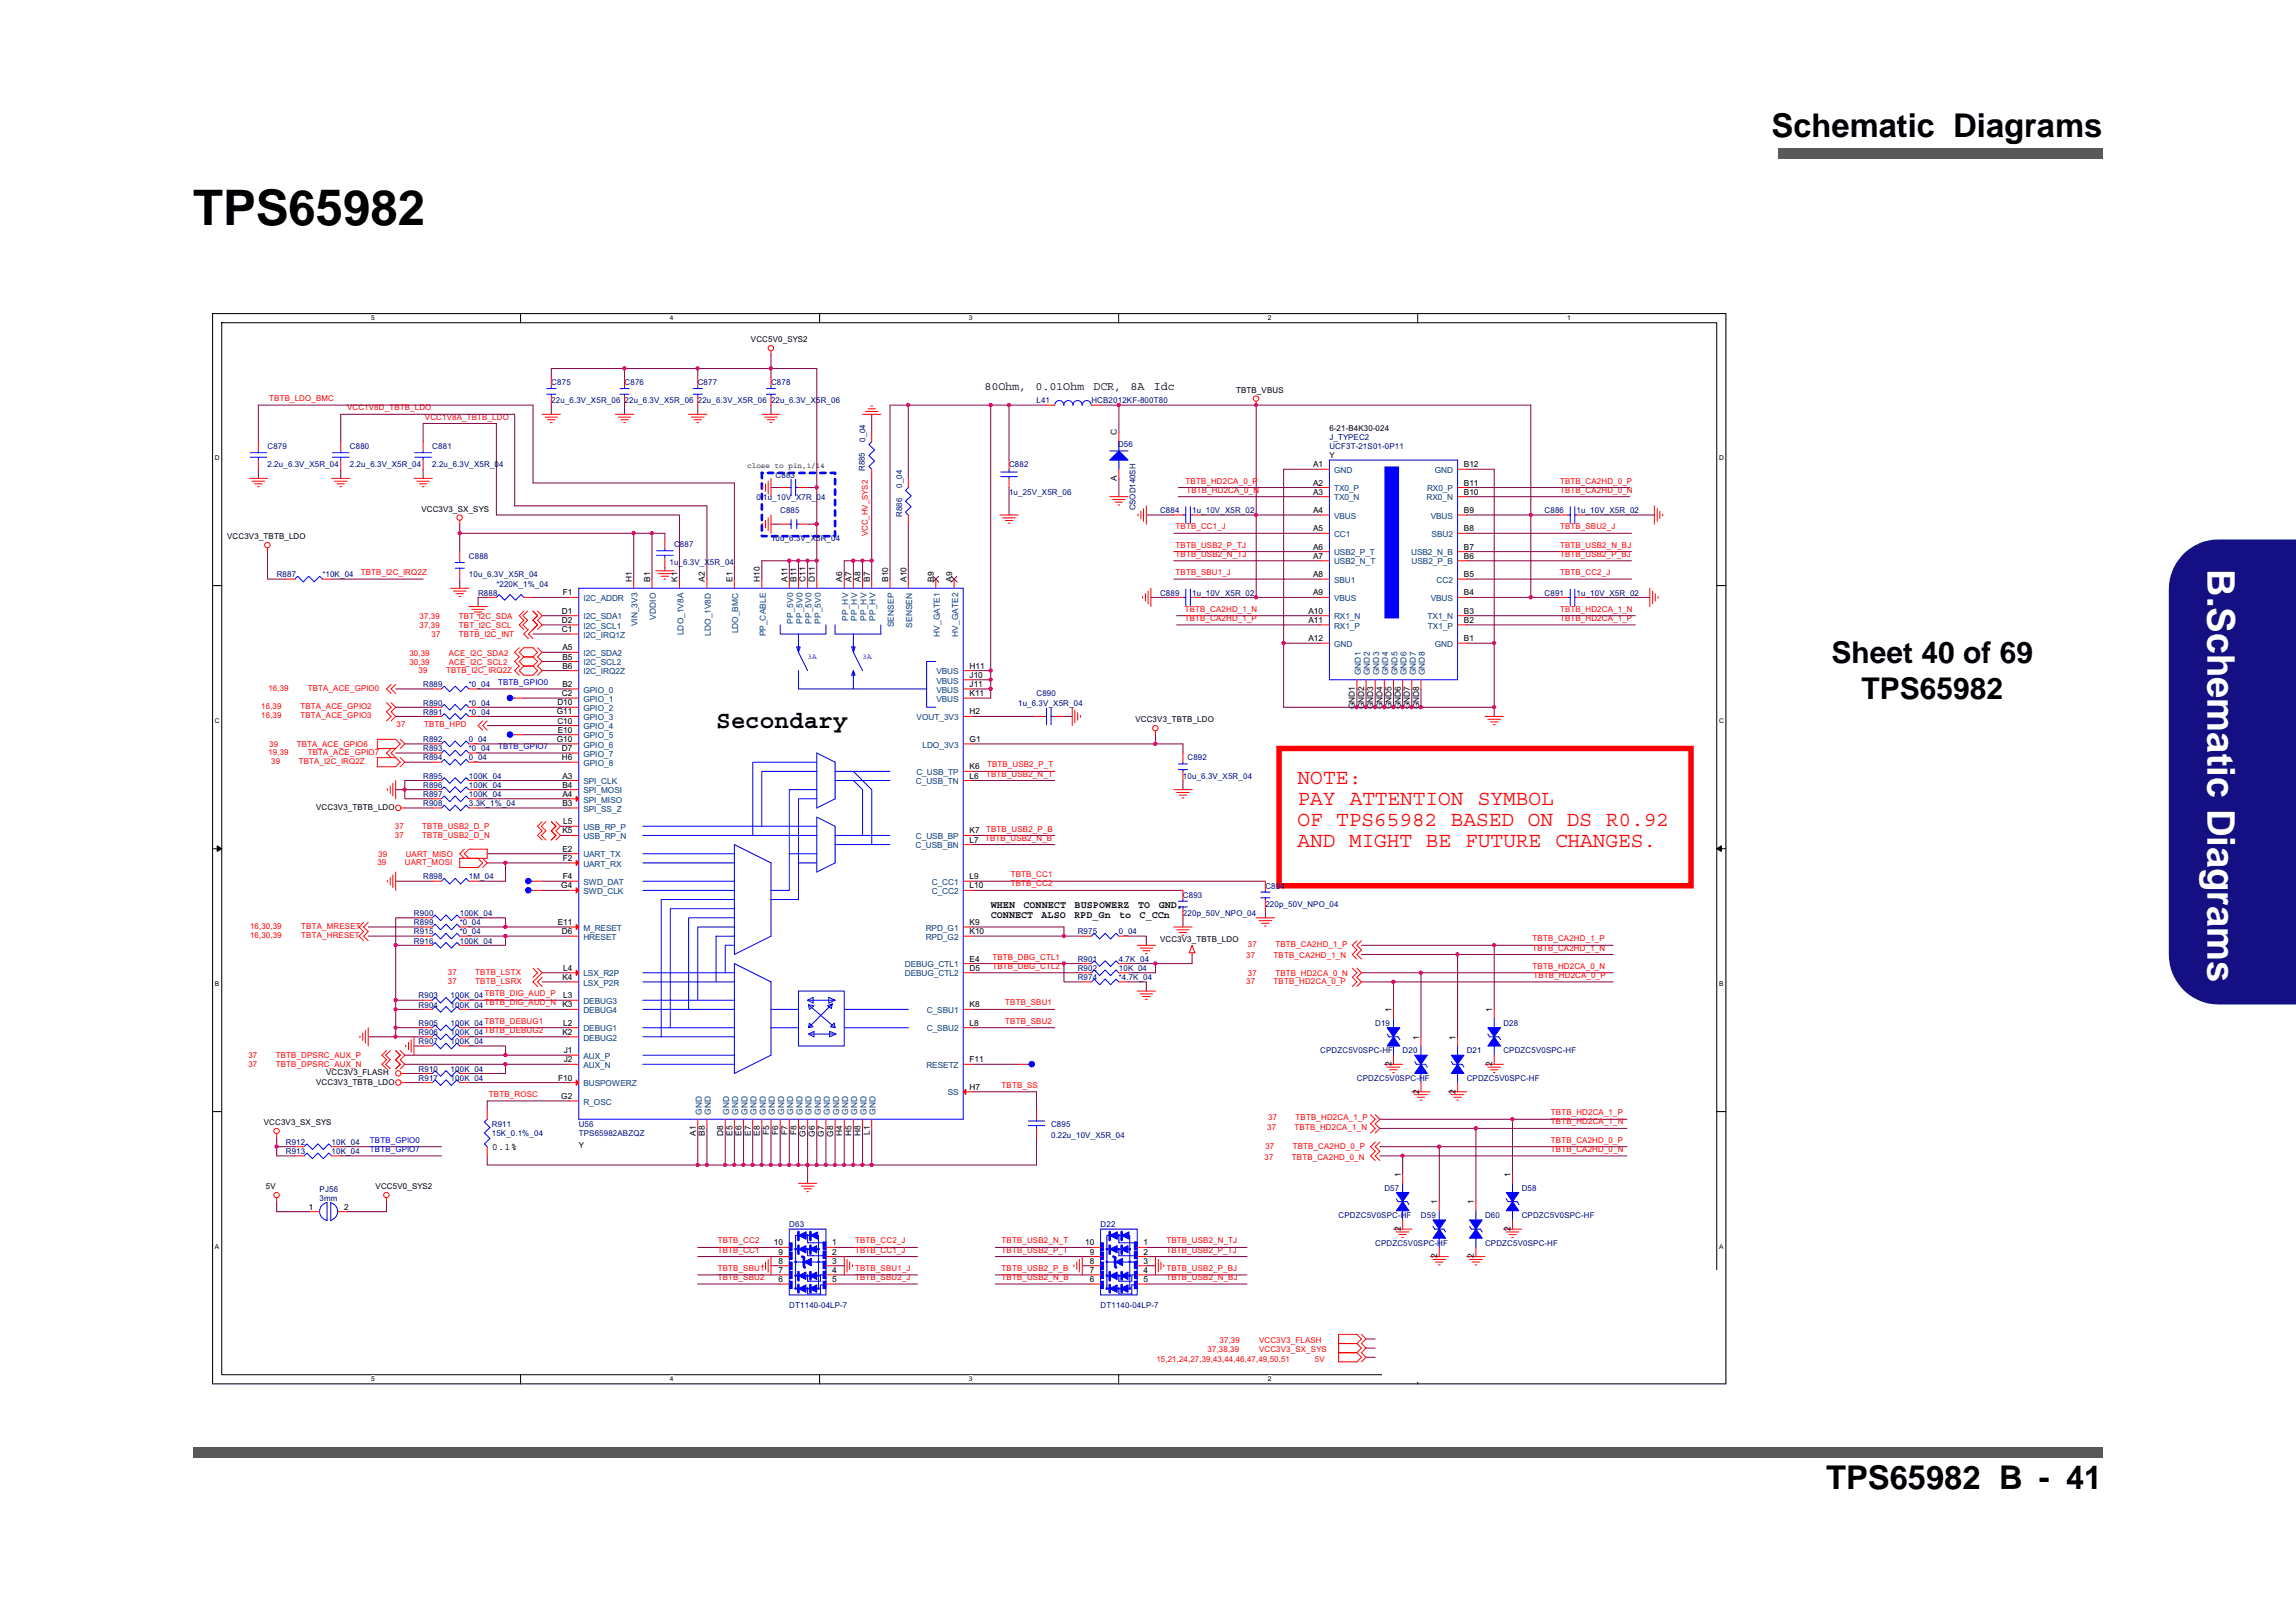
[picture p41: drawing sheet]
<svg xmlns="http://www.w3.org/2000/svg" width="297mm" height="210mm" viewBox="0 0 297 210" stroke-linecap="round" stroke-linejoin="round" font-family="sans-serif">
<defs><g id="words">
<text font-size="6.3" x="25" y="29.1">TPS65982</text>
<text font-size="4.9" fill="#fff" x="285.6" y="73.6" transform="rotate(90 285.6 73.6)">B.Schematic Diagrams</text>
<g font-size="4.2">
<text x="229.2" y="17.7">Schematic Diagrams</text>
<text x="236.3" y="192.7">TPS65982 B - 41</text>
</g>
<g font-size="3.9">
<text x="237" y="85.9">Sheet 40 of 69</text>
<text x="240.8" y="90.5">TPS65982</text>
</g>
<text font-size="3.2" x="92.6" y="94.2">Secondary</text>
<g font-size="2.7" fill="#f00">
<text x="167.8" y="101.4">NOTE:</text>
<text x="167.8" y="104.2">PAY ATTENTION SYMBOL</text>
<text x="167.8" y="106.9">OF TPS65982 BASED ON DS R0.92</text>
<text x="167.8" y="109.6">AND MIGHT BE FUTURE CHANGES.</text>
</g>
<g font-size="1.5">
<text x="127.4" y="50.5">80Ohm,</text>
<text x="134" y="50.5">0.01Ohm</text>
<text x="141.5" y="50.5">DCR,</text>
<text x="146.2" y="50.5">8A</text>
<text x="149.3" y="50.5">Idc</text>
</g>
<g font-size="1.3">
<text x="128.2" y="117.5">WHEN</text>
<text x="128.2" y="118.8">CONNECT</text>
<text x="132.4" y="117.5">CONNECT</text>
<text x="134.7" y="118.8">ALSO</text>
<text x="139" y="118.8">RPD_Gn</text>
<text x="139" y="117.5">BUSPOWERZ</text>
<text x="144.8" y="118.8">to</text>
<text x="147.2" y="117.5">TO</text>
<text x="147.4" y="118.8">C_CCn</text>
<text x="149.9" y="117.5">GND,</text>
<text x="63.6" y="148.8">0.1%</text>
</g>
<g font-size="1.1">
<text x="144.5" y="56.4" transform="rotate(-90 144.5 56.4)">C</text>
<text x="144.5" y="62.3" transform="rotate(-90 144.5 62.3)">A</text>
<text x="169.9" y="60.5">A1</text>
<text x="169.9" y="62.8">A2</text>
<text x="169.9" y="64">A3</text>
<text x="189.4" y="64">B10</text>
<text x="189.4" y="62.8">B11</text>
<text x="189.4" y="60.5">B12</text>
<text x="169.9" y="66.4">A4</text>
<text x="169.9" y="68.8">A5</text>
<text x="169.9" y="71.1">A6</text>
<text x="189.4" y="66.4">B9</text>
<text x="189.4" y="68.8">B8</text>
<text x="189.4" y="71.1">B7</text>
<text x="72.8" y="77.1">F1</text>
<text x="81.7" y="75.3" transform="rotate(-90 81.7 75.3)">H1</text>
<text x="84.1" y="75.3" transform="rotate(-90 84.1 75.3)">B1</text>
<text x="87.7" y="75.3" transform="rotate(-90 87.7 75.3)">K1</text>
<text x="91.2" y="75.3" transform="rotate(-90 91.2 75.3)">A2</text>
<text x="94.8" y="75.3" transform="rotate(-90 94.8 75.3)">E1</text>
<text x="98.3" y="75.3" transform="rotate(-90 98.3 75.3)">H10</text>
<text x="101.9" y="75.3" transform="rotate(-90 101.9 75.3)">A11</text>
<text x="103" y="75.3" transform="rotate(-90 103 75.3)">B11</text>
<text x="104.2" y="75.3" transform="rotate(-90 104.2 75.3)">C11</text>
<text x="105.4" y="75.3" transform="rotate(-90 105.4 75.3)">D11</text>
<text x="109" y="75.3" transform="rotate(-90 109 75.3)">A6</text>
<text x="110.2" y="75.3" transform="rotate(-90 110.2 75.3)">A7</text>
<text x="111.3" y="75.3" transform="rotate(-90 111.3 75.3)">A8</text>
<text x="112.5" y="75.3" transform="rotate(-90 112.5 75.3)">B7</text>
<text x="114.9" y="75.3" transform="rotate(-90 114.9 75.3)">B10</text>
<text x="117.3" y="75.3" transform="rotate(-90 117.3 75.3)">A10</text>
<text x="120.8" y="75.3" transform="rotate(-90 120.8 75.3)">B9</text>
<text x="123.2" y="75.3" transform="rotate(-90 123.2 75.3)">A9</text>
<text x="169.9" y="72.3">A7</text>
<text x="169.9" y="74.7">A8</text>
<text x="169.9" y="77.1">A9</text>
<text x="189.4" y="72.3">B6</text>
<text x="189.4" y="74.7">B5</text>
<text x="189.4" y="77.1">B4</text>
<text x="72.7" y="79.4">D1</text>
<text x="72.7" y="80.6">D2</text>
<text x="72.7" y="81.8">C1</text>
<text x="169.3" y="79.4">A10</text>
<text x="169.3" y="80.6">A11</text>
<text x="169.3" y="83">A12</text>
<text x="189.4" y="79.4">B3</text>
<text x="189.4" y="80.6">B2</text>
<text x="189.4" y="83">B1</text>
<text x="72.8" y="88.9">B2</text>
<text x="72.8" y="84.2">A5</text>
<text x="72.8" y="85.3">B5</text>
<text x="72.8" y="86.5">B6</text>
<text x="125.4" y="86.5">H11</text>
<text x="125.4" y="87.7">J10</text>
<text x="125.4" y="88.9">J11</text>
<text x="72" y="92.5">G11</text>
<text x="72.1" y="91.3">D10</text>
<text x="72.1" y="93.6">C10</text>
<text x="72.2" y="94.8">E10</text>
<text x="72.7" y="90.1">C2</text>
<text x="125.4" y="92.5">H2</text>
<text x="125.4" y="90.1">K11</text>
<text x="175.3" y="91.8" transform="rotate(-90 175.3 91.8)">GND1</text>
<text x="176.5" y="91.8" transform="rotate(-90 176.5 91.8)">GND2</text>
<text x="177.7" y="91.8" transform="rotate(-90 177.7 91.8)">GND3</text>
<text x="178.8" y="91.8" transform="rotate(-90 178.8 91.8)">GND4</text>
<text x="180" y="91.8" transform="rotate(-90 180 91.8)">GND5</text>
<text x="181.2" y="91.8" transform="rotate(-90 181.2 91.8)">GND6</text>
<text x="182.4" y="91.8" transform="rotate(-90 182.4 91.8)">GND7</text>
<text x="183.6" y="91.8" transform="rotate(-90 183.6 91.8)">GND8</text>
<text x="72" y="96">G10</text>
<text x="72.7" y="97.2">D7</text>
<text x="72.7" y="98.4">H6</text>
<text x="72.8" y="100.8">A3</text>
<text x="72.8" y="101.9">B4</text>
<text x="125.4" y="100.8">L6</text>
<text x="125.4" y="99.6">K6</text>
<text x="125.4" y="96">G1</text>
<text x="72.8" y="103.1">A4</text>
<text x="72.8" y="104.3">B3</text>
<text x="72.8" y="107.9">K5</text>
<text x="72.9" y="106.7">L5</text>
<text x="125.4" y="107.9">K7</text>
<text x="72.8" y="110.2">E2</text>
<text x="72.8" y="113.8">F4</text>
<text x="72.8" y="111.4">F2</text>
<text x="125.4" y="109">L7</text>
<text x="125.4" y="113.8">L9</text>
<text x="72.2" y="119.7">E11</text>
<text x="72.6" y="115">G4</text>
<text x="125.4" y="115">L10</text>
<text x="125.4" y="119.7">K9</text>
<text x="72.7" y="120.9">D6</text>
<text x="72.9" y="125.6">L4</text>
<text x="125.4" y="124.4">E4</text>
<text x="125.4" y="125.6">D5</text>
<text x="125.4" y="120.9">K10</text>
<text x="72.8" y="126.8">K4</text>
<text x="72.8" y="130.4">K3</text>
<text x="72.9" y="129.2">L3</text>
<text x="125.4" y="130.4">K8</text>
<text x="180" y="131" transform="rotate(-90 180 131)">1</text>
<text x="193.1" y="131" transform="rotate(-90 193.1 131)">1</text>
<text x="72.8" y="133.9">K2</text>
<text x="72.9" y="132.7">L2</text>
<text x="72.9" y="136.3">J1</text>
<text x="72.9" y="137.5">J2</text>
<text x="125.4" y="132.7">L8</text>
<text x="125.4" y="137.5">F11</text>
<text x="180" y="138" transform="rotate(-90 180 138)">2</text>
<text x="183.6" y="134.5" transform="rotate(-90 183.6 134.5)">1</text>
<text x="188.3" y="134.5" transform="rotate(-90 188.3 134.5)">1</text>
<text x="193.1" y="138" transform="rotate(-90 193.1 138)">2</text>
<text x="72.2" y="139.8">F10</text>
<text x="72.6" y="142.2">G2</text>
<text x="125.4" y="141">H7</text>
<text x="183.6" y="141.5" transform="rotate(-90 183.6 141.5)">2</text>
<text x="188.3" y="141.5" transform="rotate(-90 188.3 141.5)">2</text>
<text x="90" y="147" transform="rotate(-90 90 147)">A1</text>
<text x="91.2" y="147" transform="rotate(-90 91.2 147)">B8</text>
<text x="93.6" y="147" transform="rotate(-90 93.6 147)">D8</text>
<text x="94.8" y="147" transform="rotate(-90 94.8 147)">E5</text>
<text x="95.9" y="147" transform="rotate(-90 95.9 147)">E6</text>
<text x="97.1" y="147" transform="rotate(-90 97.1 147)">E7</text>
<text x="98.3" y="147" transform="rotate(-90 98.3 147)">E8</text>
<text x="99.5" y="146.9" transform="rotate(-90 99.5 146.9)">F5</text>
<text x="100.7" y="146.9" transform="rotate(-90 100.7 146.9)">F6</text>
<text x="101.9" y="146.9" transform="rotate(-90 101.9 146.9)">F7</text>
<text x="103" y="146.9" transform="rotate(-90 103 146.9)">F8</text>
<text x="104.2" y="147.1" transform="rotate(-90 104.2 147.1)">G5</text>
<text x="105.4" y="147.1" transform="rotate(-90 105.4 147.1)">G6</text>
<text x="106.6" y="147.1" transform="rotate(-90 106.6 147.1)">G7</text>
<text x="107.8" y="147.1" transform="rotate(-90 107.8 147.1)">G8</text>
<text x="109" y="147" transform="rotate(-90 109 147)">H4</text>
<text x="110.2" y="147" transform="rotate(-90 110.2 147)">H5</text>
<text x="111.3" y="147" transform="rotate(-90 111.3 147)">H8</text>
<text x="112.5" y="146.8" transform="rotate(-90 112.5 146.8)">L1</text>
<text x="181.2" y="152.3" transform="rotate(-90 181.2 152.3)">1</text>
<text x="185.9" y="155.9" transform="rotate(-90 185.9 155.9)">1</text>
<text x="190.7" y="155.9" transform="rotate(-90 190.7 155.9)">1</text>
<text x="195.4" y="152.3" transform="rotate(-90 195.4 152.3)">1</text>
<text x="39.9" y="156.5">1</text>
<text x="44.5" y="156.5">2</text>
<text x="100.1" y="161.2">10</text>
<text x="107.7" y="161.2">1</text>
<text x="140.4" y="161.2">10</text>
<text x="147.9" y="161.2">1</text>
<text x="181.2" y="159.3" transform="rotate(-90 181.2 159.3)">2</text>
<text x="195.4" y="159.3" transform="rotate(-90 195.4 159.3)">2</text>
<text x="100.7" y="162.4">9</text>
<text x="100.7" y="163.5">8</text>
<text x="100.7" y="164.7">7</text>
<text x="100.7" y="165.9">6</text>
<text x="107.7" y="165.9">5</text>
<text x="107.7" y="162.4">2</text>
<text x="107.7" y="163.5">3</text>
<text x="107.7" y="164.7">4</text>
<text x="141" y="162.4">9</text>
<text x="141" y="163.5">8</text>
<text x="141" y="164.7">7</text>
<text x="141" y="165.9">6</text>
<text x="147.9" y="165.9">5</text>
<text x="147.9" y="162.4">2</text>
<text x="147.9" y="163.5">3</text>
<text x="147.9" y="164.7">4</text>
<text x="185.9" y="162.8" transform="rotate(-90 185.9 162.8)">2</text>
<text x="190.7" y="162.8" transform="rotate(-90 190.7 162.8)">2</text>
</g>
<g font-size="1.1" fill="#004080">
<text x="172.6" y="61.2">GND</text>
<text x="172.6" y="63.6">TX0_P</text>
<text x="172.6" y="64.8">TX0_N</text>
<text x="184.6" y="64.8">RX0_N</text>
<text x="184.6" y="63.6">RX0_P</text>
<text x="185.6" y="61.2">GND</text>
<text x="172.6" y="67.1">VBUS</text>
<text x="172.6" y="69.5">CC1</text>
<text x="172.6" y="71.9">USB2_P_T</text>
<text x="182.6" y="71.9">USB2_N_B</text>
<text x="185.1" y="67.1">VBUS</text>
<text x="185.2" y="69.5">SBU2</text>
<text x="75.5" y="77.8">I2C_ADDR</text>
<text x="172.6" y="73.1">USB2_N_T</text>
<text x="172.6" y="75.4">SBU1</text>
<text x="172.6" y="77.8">VBUS</text>
<text x="182.6" y="73.1">USB2_P_B</text>
<text x="185.1" y="77.8">VBUS</text>
<text x="185.9" y="75.4">CC2</text>
<text x="75.5" y="80.2">I2C_SDA1</text>
<text x="75.5" y="81.3">I2C_SCL1</text>
<text x="75.5" y="82.5">I2C_IRQ1Z</text>
<text x="82.5" y="81.1" transform="rotate(-90 82.5 81.1)">VIN_3V3</text>
<text x="84.9" y="80.2" transform="rotate(-90 84.9 80.2)">VDDIO</text>
<text x="88.4" y="82.2" transform="rotate(-90 88.4 82.2)">LDO_1V8A</text>
<text x="92" y="82.2" transform="rotate(-90 92 82.2)">LDO_1V8D</text>
<text x="95.5" y="82" transform="rotate(-90 95.5 82)">LDO_BMC</text>
<text x="99.1" y="82.4" transform="rotate(-90 99.1 82.4)">PP_CABLE</text>
<text x="102.6" y="80.7" transform="rotate(-90 102.6 80.7)">PP_5V0</text>
<text x="103.8" y="80.7" transform="rotate(-90 103.8 80.7)">PP_5V0</text>
<text x="105" y="80.7" transform="rotate(-90 105 80.7)">PP_5V0</text>
<text x="106.2" y="80.7" transform="rotate(-90 106.2 80.7)">PP_5V0</text>
<text x="109.7" y="80.3" transform="rotate(-90 109.7 80.3)">PP_HV</text>
<text x="110.9" y="80.3" transform="rotate(-90 110.9 80.3)">PP_HV</text>
<text x="112.1" y="80.3" transform="rotate(-90 112.1 80.3)">PP_HV</text>
<text x="113.3" y="80.3" transform="rotate(-90 113.3 80.3)">PP_HV</text>
<text x="115.7" y="81.2" transform="rotate(-90 115.7 81.2)">SENSEP</text>
<text x="118" y="81.2" transform="rotate(-90 118 81.2)">SENSEN</text>
<text x="121.6" y="82.4" transform="rotate(-90 121.6 82.4)">HV_GATE1</text>
<text x="123.9" y="82.4" transform="rotate(-90 123.9 82.4)">HV_GATE2</text>
<text x="172.6" y="80.2">RX1_N</text>
<text x="172.6" y="81.3">RX1_P</text>
<text x="172.6" y="83.7">GND</text>
<text x="184.7" y="80.2">TX1_N</text>
<text x="184.7" y="81.3">TX1_P</text>
<text x="185.6" y="83.7">GND</text>
<text x="75.5" y="89.6">GPIO_0</text>
<text x="75.5" y="84.9">I2C_SDA2</text>
<text x="75.5" y="86.1">I2C_SCL2</text>
<text x="75.5" y="87.3">I2C_IRQ2Z</text>
<text x="121.1" y="87.3">VBUS</text>
<text x="121.1" y="88.5">VBUS</text>
<text x="121.1" y="89.6">VBUS</text>
<text x="176.1" y="87.4" transform="rotate(-90 176.1 87.4)">GND1</text>
<text x="177.2" y="87.4" transform="rotate(-90 177.2 87.4)">GND2</text>
<text x="178.4" y="87.4" transform="rotate(-90 178.4 87.4)">GND3</text>
<text x="179.6" y="87.4" transform="rotate(-90 179.6 87.4)">GND4</text>
<text x="180.8" y="87.4" transform="rotate(-90 180.8 87.4)">GND5</text>
<text x="182" y="87.4" transform="rotate(-90 182 87.4)">GND6</text>
<text x="183.2" y="87.4" transform="rotate(-90 183.2 87.4)">GND7</text>
<text x="184.3" y="87.4" transform="rotate(-90 184.3 87.4)">GND8</text>
<text x="75.5" y="90.8">GPIO_1</text>
<text x="75.5" y="92">GPIO_2</text>
<text x="75.5" y="93.2">GPIO_3</text>
<text x="75.5" y="94.4">GPIO_4</text>
<text x="75.5" y="95.6">GPIO_5</text>
<text x="118.6" y="93.2">VOUT_3V3</text>
<text x="121.1" y="90.8">VBUS</text>
<text x="75.5" y="96.7">GPIO_6</text>
<text x="75.5" y="101.5">SPI_CLK</text>
<text x="75.5" y="97.9">GPIO_7</text>
<text x="75.5" y="99.1">GPIO_8</text>
<text x="118.5" y="101.5">C_USB_TN</text>
<text x="118.6" y="100.3">C_USB_TP</text>
<text x="119.3" y="96.7">LDO_3V3</text>
<text x="75.5" y="102.7">SPI_MOSI</text>
<text x="75.5" y="103.9">SPI_MISO</text>
<text x="75.5" y="105">SPI_SS_Z</text>
<text x="75.5" y="107.4">USB_RP_P</text>
<text x="75.5" y="112.1">UART_RX</text>
<text x="75.5" y="111">UART_TX</text>
<text x="75.5" y="108.6">USB_RP_N</text>
<text x="118.4" y="109.8">C_USB_BN</text>
<text x="118.5" y="108.6">C_USB_BP</text>
<text x="75.5" y="114.5">SWD_DAT</text>
<text x="75.5" y="115.7">SWD_CLK</text>
<text x="120.6" y="114.5">C_CC1</text>
<text x="120.6" y="115.7">C_CC2</text>
<text x="75.5" y="120.4">M_RESET</text>
<text x="75.5" y="121.6">HRESET</text>
<text x="117.1" y="125.2">DEBUG_CTL1</text>
<text x="119.8" y="120.4">RPD_G1</text>
<text x="119.8" y="121.6">RPD_G2</text>
<text x="75.5" y="127.5">LSX_P2R</text>
<text x="75.5" y="126.4">LSX_R2P</text>
<text x="75.5" y="129.9">DEBUG3</text>
<text x="75.5" y="131.1">DEBUG4</text>
<text x="117.1" y="126.4">DEBUG_CTL2</text>
<text x="119.9" y="131.1">C_SBU1</text>
<text x="75.5" y="133.5">DEBUG1</text>
<text x="75.5" y="134.7">DEBUG2</text>
<text x="75.5" y="137">AUX_P</text>
<text x="119.9" y="133.5">C_SBU2</text>
<text x="75.5" y="143">R_OSC</text>
<text x="75.5" y="140.6">BUSPOWERZ</text>
<text x="75.5" y="138.2">AUX_N</text>
<text x="119.9" y="138.2">RESETZ</text>
<text x="122.6" y="141.8">SS</text>
<text x="90.8" y="144.2" transform="rotate(-90 90.8 144.2)">GND</text>
<text x="92" y="144.2" transform="rotate(-90 92 144.2)">GND</text>
<text x="94.3" y="144.2" transform="rotate(-90 94.3 144.2)">GND</text>
<text x="95.5" y="144.2" transform="rotate(-90 95.5 144.2)">GND</text>
<text x="96.7" y="144.2" transform="rotate(-90 96.7 144.2)">GND</text>
<text x="97.9" y="144.2" transform="rotate(-90 97.9 144.2)">GND</text>
<text x="99.1" y="144.2" transform="rotate(-90 99.1 144.2)">GND</text>
<text x="100.3" y="144.2" transform="rotate(-90 100.3 144.2)">GND</text>
<text x="101.4" y="144.2" transform="rotate(-90 101.4 144.2)">GND</text>
<text x="102.6" y="144.2" transform="rotate(-90 102.6 144.2)">GND</text>
<text x="103.8" y="144.2" transform="rotate(-90 103.8 144.2)">GND</text>
<text x="105" y="144.2" transform="rotate(-90 105 144.2)">GND</text>
<text x="106.2" y="144.2" transform="rotate(-90 106.2 144.2)">GND</text>
<text x="107.4" y="144.2" transform="rotate(-90 107.4 144.2)">GND</text>
<text x="108.5" y="144.2" transform="rotate(-90 108.5 144.2)">GND</text>
<text x="109.7" y="144.2" transform="rotate(-90 109.7 144.2)">GND</text>
<text x="110.9" y="144.2" transform="rotate(-90 110.9 144.2)">GND</text>
<text x="112.1" y="144.2" transform="rotate(-90 112.1 144.2)">GND</text>
<text x="113.3" y="144.2" transform="rotate(-90 113.3 144.2)">GND</text>
</g>
<g font-size="1">
<text x="97.2" y="44.3">VCC5V0_SYS2</text>
<text x="159.9" y="50.8">TBTB_VBUS</text>
<text x="172" y="59.3">Y</text>
<text x="172" y="55.8">6-21-B4K30-024</text>
<text x="96.7" y="60.6">close to pin,1/14</text>
<text x="29.4" y="69.8">VCC3V3_TBTB_LDO</text>
<text x="54.5" y="66.2">VCC3V3_SX_SYS</text>
<text x="146.9" y="93.4">VCC3V3_TBTB_LDO</text>
<text x="40.9" y="104.8">VCC3V3_TBTB_LDO</text>
<text x="150.1" y="121.9">VCC3V3_TBTB_LDO</text>
<text x="40.9" y="140.4">VCC3V3_TBTB_LDO</text>
<text x="42.2" y="139.2">VCC3V3_FLASH</text>
<text x="34.1" y="145.6">VCC3V3_SX_SYS</text>
<text x="74.9" y="148.5">Y</text>
<text x="34.4" y="153.9">5V</text>
<text x="48.6" y="153.9">VCC5V0_SYS2</text>
</g>
<g font-size="1" fill="#f00">
<text x="34.8" y="51.9">TBTB_LDO_BMC</text>
<text x="44.9" y="53.1">VCC1V8D_TBTB_LDO</text>
<text x="55" y="54.3">VCC1V8A_TBTB_LDO</text>
<text x="153.4" y="62.6">TBTB_HD2CA_0_P</text>
<text x="153.5" y="63.8">TBTB_HD2CA_0_N</text>
<text x="201.8" y="63.8">TBTB_CA2HD_0_N</text>
<text x="201.8" y="62.6">TBTB_CA2HD_0_P</text>
<text x="112.3" y="69.4" transform="rotate(-90 112.3 69.4)">VCC_HV_SYS2</text>
<text x="152.1" y="68.5">TBTB_CC1_J</text>
<text x="152.1" y="70.9">TBTB_USB2_P_TJ</text>
<text x="201.8" y="68.5">TBTB_SBU2_J</text>
<text x="201.8" y="70.9">TBTB_USB2_N_BJ</text>
<text x="46.7" y="74.4">TBTB_I2C_IRQ2Z</text>
<text x="152.1" y="74.4">TBTB_SBU1_J</text>
<text x="152.1" y="72.1">TBTB_USB2_N_TJ</text>
<text x="201.8" y="74.4">TBTB_CC2_J</text>
<text x="201.8" y="72.1">TBTB_USB2_P_BJ</text>
<text x="54.3" y="80">37,39</text>
<text x="54.3" y="81.2">37,39</text>
<text x="55.8" y="82.4">37</text>
<text x="59.4" y="80">TBT_I2C_SDA</text>
<text x="59.4" y="81.2">TBT_I2C_SCL</text>
<text x="59.4" y="82.4">TBTB_I2C_INT</text>
<text x="153.3" y="79.2">TBTB_CA2HD_1_N</text>
<text x="153.3" y="80.4">TBTB_CA2HD_1_P</text>
<text x="201.8" y="80.4">TBTB_HD2CA_1_P</text>
<text x="201.8" y="79.2">TBTB_HD2CA_1_N</text>
<text x="34.7" y="89.4">16,39</text>
<text x="39.8" y="89.4">TBTA_ACE_GPIO0</text>
<text x="53" y="84.9">30,39</text>
<text x="53" y="86.1">30,39</text>
<text x="54.2" y="87.2">39</text>
<text x="57.7" y="87.2">TBTB_I2C_IRQ2Z</text>
<text x="58.1" y="84.9">ACE_I2C_SDA2</text>
<text x="58.1" y="86.1">ACE_I2C_SCL2</text>
<text x="33.8" y="91.8">16,39</text>
<text x="33.8" y="93">16,39</text>
<text x="38.9" y="91.8">TBTA_ACE_GPIO2</text>
<text x="38.9" y="93">TBTA_ACE_GPIO3</text>
<text x="51.3" y="94">37</text>
<text x="54.9" y="94">TBTB_HPD</text>
<text x="34.7" y="97.7">19,39</text>
<text x="34.8" y="96.6">39</text>
<text x="35.1" y="98.9">39</text>
<text x="38.4" y="96.6">TBTA_ACE_GPIO6</text>
<text x="38.6" y="98.9">TBTA_I2C_IRQ2Z</text>
<text x="39.8" y="97.7">TBTA_ACE_GPIO7</text>
<text x="127.6" y="100.5">TBTB_USB2_N_T</text>
<text x="127.7" y="99.3">TBTB_USB2_P_T</text>
<text x="51.1" y="107.3">37</text>
<text x="54.6" y="107.3">TBTB_USB2_D_P</text>
<text x="127.6" y="107.6">TBTB_USB2_P_B</text>
<text x="48.8" y="111.9">39</text>
<text x="48.9" y="110.9">39</text>
<text x="51.1" y="108.5">37</text>
<text x="52.4" y="111.9">UART_MOSI</text>
<text x="52.5" y="110.9">UART_MISO</text>
<text x="54.6" y="108.5">TBTB_USB2_D_N</text>
<text x="127.4" y="108.8">TBTB_USB2_N_B</text>
<text x="130.8" y="113.5">TBTB_CC1</text>
<text x="130.8" y="114.7">TBTB_CC2</text>
<text x="32.4" y="120.2">16,30,39</text>
<text x="32.4" y="121.4">16,30,39</text>
<text x="39" y="120.2">TBTA_MRESET</text>
<text x="39" y="121.4">TBTA_HRESET</text>
<text x="128.4" y="124.2">TBTB_DBG_CTL1</text>
<text x="128.4" y="125.4">TBTB_DBG_CTL2</text>
<text x="161.2" y="124">37</text>
<text x="161.4" y="122.6">37</text>
<text x="164.8" y="124">TBTB_CA2HD_1_N</text>
<text x="165" y="122.6">TBTB_CA2HD_1_P</text>
<text x="198.3" y="121.8">TBTB_CA2HD_1_P</text>
<text x="198.3" y="123">TBTB_CA2HD_1_N</text>
<text x="198.3" y="125.4">TBTB_HD2CA_0_N</text>
<text x="57.9" y="126.1">37</text>
<text x="57.9" y="127.3">37</text>
<text x="61.5" y="126.1">TBTB_LSTX</text>
<text x="61.5" y="127.3">TBTB_LSRX</text>
<text x="62.7" y="128.9">TBTB_DIG_AUD_P</text>
<text x="62.7" y="130.1">TBTB_DIG_AUD_N</text>
<text x="130.1" y="130.1">TBTB_SBU1</text>
<text x="161.2" y="127.3">37</text>
<text x="161.4" y="126.4">37</text>
<text x="164.8" y="127.3">TBTB_HD2CA_0_P</text>
<text x="165" y="126.4">TBTB_HD2CA_0_N</text>
<text x="198.4" y="126.6">TBTB_HD2CA_0_P</text>
<text x="32.1" y="136.9">37</text>
<text x="35.7" y="136.9">TBTB_DPSRC_AUX_P</text>
<text x="62.7" y="132.5">TBTB_DEBUG1</text>
<text x="62.7" y="133.7">TBTB_DEBUG2</text>
<text x="130.1" y="132.5">TBTB_SBU2</text>
<text x="32.1" y="138.1">37</text>
<text x="35.7" y="138.1">TBTB_DPSRC_AUX_N</text>
<text x="63.3" y="142">TBTB_ROSC</text>
<text x="129.6" y="140.8">TBTB_SS</text>
<text x="163.7" y="148.6">37</text>
<text x="163.9" y="146.3">37</text>
<text x="164.1" y="145">37</text>
<text x="167.3" y="148.6">TBTB_CA2HD_0_P</text>
<text x="167.5" y="146.3">TBTB_HD2CA_1_N</text>
<text x="167.6" y="145">TBTB_HD2CA_1_P</text>
<text x="200.6" y="147.9">TBTB_CA2HD_0_P</text>
<text x="200.6" y="149.1">TBTB_CA2HD_0_N</text>
<text x="200.6" y="144.3">TBTB_HD2CA_1_P</text>
<text x="200.6" y="145.5">TBTB_HD2CA_1_N</text>
<text x="163.6" y="150.1">37</text>
<text x="167.1" y="150.1">TBTB_CA2HD_0_N</text>
<text x="92.9" y="160.9">TBTB_CC2</text>
<text x="110.6" y="160.9">TBTB_CC2_J</text>
<text x="129.6" y="160.9">TBTB_USB2_N_T</text>
<text x="150.9" y="160.9">TBTB_USB2_N_TJ</text>
<text x="92.9" y="162.1">TBTB_CC1</text>
<text x="92.9" y="165.7">TBTB_SBU2</text>
<text x="92.9" y="164.5">TBTB_SBU1</text>
<text x="110.6" y="162.1">TBTB_CC1_J</text>
<text x="110.6" y="165.7">TBTB_SBU2_J</text>
<text x="110.6" y="164.5">TBTB_SBU1_J</text>
<text x="129.6" y="162.1">TBTB_USB2_P_T</text>
<text x="129.6" y="164.5">TBTB_USB2_P_B</text>
<text x="129.6" y="165.7">TBTB_USB2_N_B</text>
<text x="150.9" y="164.5">TBTB_USB2_P_BJ</text>
<text x="150.9" y="165.7">TBTB_USB2_N_BJ</text>
<text x="150.9" y="162.1">TBTB_USB2_P_TJ</text>
<text x="157.8" y="173.8">37,39</text>
<text x="162.9" y="173.8">VCC3V3_FLASH</text>
<text x="149.6" y="176.2">15,21,24,27,39,43,44,46,47,49,50,51</text>
<text x="156.2" y="174.9">37,38,39</text>
<text x="162.9" y="174.9">VCC3V3_SX_SYS</text>
<text x="170.1" y="176.2">5V</text>
</g>
<g font-size="1" fill="#000080">
<text x="71.3" y="49.8">C875</text>
<text x="71.3" y="52.2">22u_6.3V_X5R_06</text>
<text x="80.8" y="49.8">C876</text>
<text x="80.8" y="52.2">22u_6.3V_X5R_06</text>
<text x="90.3" y="49.8">C877</text>
<text x="90.3" y="52.2">22u_6.3V_X5R_06</text>
<text x="99.7" y="49.8">C878</text>
<text x="99.7" y="52.2">22u_6.3V_X5R_06</text>
<text x="134.1" y="52.2">L41</text>
<text x="141.2" y="52.2">HCB2012KF-800T80</text>
<text x="34.6" y="58.1">C879</text>
<text x="45.3" y="58.1">C880</text>
<text x="55.9" y="58.1">C881</text>
<text x="112" y="57.2" transform="rotate(-90 112 57.2)">0_04</text>
<text x="144.6" y="57.9">D56</text>
<text x="172" y="56.9">J_TYPEC2</text>
<text x="172" y="58.1">UCF3T-21S01-0P11</text>
<text x="34.6" y="60.5">2.2u_6.3V_X5R_04</text>
<text x="45.3" y="60.5">2.2u_6.3V_X5R_04</text>
<text x="55.9" y="60.5">2.2u_6.3V_X5R_04</text>
<text x="97.9" y="64.6">0.1u_10V_X7R_04</text>
<text x="100.3" y="61.8">C883</text>
<text x="111.9" y="60.9" transform="rotate(-90 111.9 60.9)">R885</text>
<text x="116.7" y="63.1" transform="rotate(-90 116.7 63.1)">0_04</text>
<text x="130.5" y="60.5">C882</text>
<text x="130.5" y="64.1">1u_25V_X5R_06</text>
<text x="87.2" y="70.8">C887</text>
<text x="99.7" y="70">10u_6.3V_X5R_04</text>
<text x="100.9" y="66.4">C885</text>
<text x="116.7" y="66.9" transform="rotate(-90 116.7 66.9)">R886</text>
<text x="146.9" y="66.1" transform="rotate(-90 146.9 66.1)">CSOD140SH</text>
<text x="150.1" y="66.4">C884</text>
<text x="154.2" y="66.4">1u_10V_X5R_02</text>
<text x="199.8" y="66.4">C886</text>
<text x="204" y="66.4">1u_10V_X5R_02</text>
<text x="35.8" y="74.7">R887</text>
<text x="41.7" y="74.7">*10K_04</text>
<text x="60.7" y="72.3">C888</text>
<text x="60.7" y="74.7">10u_6.3V_X5R_04</text>
<text x="61.8" y="77.1">R888</text>
<text x="64.2" y="75.9">*220K_1%_04</text>
<text x="86.6" y="73.2">1u_6.3V_X5R_04</text>
<text x="150.1" y="77.1">C889</text>
<text x="154.2" y="77.1">1u_10V_X5R_02</text>
<text x="199.8" y="77.1">C891</text>
<text x="204" y="77.1">1u_10V_X5R_02</text>
<text x="54.7" y="88.9">R889</text>
<text x="60.7" y="88.9">*0_04</text>
<text x="54.7" y="92.5">R891</text>
<text x="54.7" y="91.3">R890</text>
<text x="60.7" y="92.5">*0_04</text>
<text x="60.7" y="91.3">*0_04</text>
<text x="131.7" y="91.3">1u_6.3V_X5R_04</text>
<text x="134.1" y="90.1">C890</text>
<text x="54.7" y="98.4">R894</text>
<text x="54.7" y="100.8">R895</text>
<text x="54.7" y="97.2">R893</text>
<text x="54.7" y="96">R892</text>
<text x="54.7" y="102">R896</text>
<text x="60.7" y="98.4">0_04</text>
<text x="60.7" y="100.8">100K_04</text>
<text x="60.7" y="97.2">*0_04</text>
<text x="60.7" y="96">0_04</text>
<text x="60.7" y="102">100K_04</text>
<text x="153" y="100.8">10u_6.3V_X5R_04</text>
<text x="153.6" y="98.4">C892</text>
<text x="54.7" y="103.1">R897</text>
<text x="54.7" y="104.3">R908</text>
<text x="60.7" y="103.1">100K_04</text>
<text x="60.7" y="104.3">3.3K_1%_04</text>
<text x="54.7" y="113.8">R898</text>
<text x="60.7" y="113.8">1M_04</text>
<text x="53.6" y="119.7">R899</text>
<text x="53.6" y="118.6">R900</text>
<text x="59.5" y="119.7">*0_04</text>
<text x="59.5" y="118.6">100K_04</text>
<text x="153" y="116.2">C893</text>
<text x="153" y="118.6">220p_50V_NPO_04</text>
<text x="163.7" y="115">C894</text>
<text x="163.7" y="117.4">220p_50V_NPO_04</text>
<text x="53.6" y="120.9">R915</text>
<text x="53.6" y="122.1">R916</text>
<text x="59.5" y="120.9">*0_04</text>
<text x="59.5" y="122.1">100K_04</text>
<text x="139.4" y="120.9">R975</text>
<text x="139.4" y="124.5">R901</text>
<text x="139.4" y="125.7">R902</text>
<text x="144.8" y="120.9">0_04</text>
<text x="144.8" y="124.5">4.7K_04</text>
<text x="144.8" y="125.7">10K_04</text>
<text x="54.2" y="130.4">R904</text>
<text x="54.2" y="129.2">R903</text>
<text x="58.3" y="130.4">100K_04</text>
<text x="58.3" y="129.2">100K_04</text>
<text x="139.4" y="126.8">R974</text>
<text x="144.8" y="126.8">*4.7K_04</text>
<text x="54.2" y="135.1">R907</text>
<text x="54.2" y="132.8">R905</text>
<text x="54.2" y="134">R906</text>
<text x="58.3" y="135.1">100K_04</text>
<text x="58.3" y="132.8">100K_04</text>
<text x="58.3" y="134">100K_04</text>
<text x="170.8" y="136.3">CPDZC5V0SPC-HF</text>
<text x="177.9" y="132.8">D19</text>
<text x="181.5" y="136.3">D20</text>
<text x="189.8" y="136.3">D21</text>
<text x="194.5" y="132.8">D28</text>
<text x="194.5" y="136.3">CPDZC5V0SPC-HF</text>
<text x="54.2" y="139.9">R917</text>
<text x="54.2" y="138.7">R910</text>
<text x="58.3" y="139.9">100K_04</text>
<text x="58.3" y="138.7">100K_04</text>
<text x="175.5" y="139.9">CPDZC5V0SPC-HF</text>
<text x="189.8" y="139.9">CPDZC5V0SPC-HF</text>
<text x="37" y="148.2">R912</text>
<text x="37" y="149.4">R913</text>
<text x="42.9" y="148.2">10K_04</text>
<text x="42.9" y="149.4">10K_04</text>
<text x="63.6" y="145.8">R911</text>
<text x="63.6" y="147">15K_0.1%_04</text>
<text x="74.9" y="145.8">U56</text>
<text x="74.9" y="147">TPS65982ABZQZ</text>
<text x="136" y="145.8">C895</text>
<text x="136" y="147.2">0.22u_10V_X5R_04</text>
<text x="41.3" y="154.2">PJ56</text>
<text x="41.3" y="155.4">3mm</text>
<text x="179.1" y="154.1">D57</text>
<text x="196.9" y="154.1">D58</text>
<text x="102.1" y="158.8">D63</text>
<text x="142.4" y="158.8">D22</text>
<text x="173.2" y="157.6">CPDZC5V0SPC-HF</text>
<text x="177.9" y="161.2">CPDZC5V0SPC-HF</text>
<text x="183.8" y="157.6">D59</text>
<text x="192.1" y="157.6">D60</text>
<text x="192.1" y="161.2">CPDZC5V0SPC-HF</text>
<text x="196.9" y="157.6">CPDZC5V0SPC-HF</text>
<text x="102.1" y="169.3">DT1140-04LP-7</text>
<text x="142.4" y="169.3">DT1140-04LP-7</text>
</g>
<g font-size="1" fill="#00f">
<text x="64.4" y="88.6">TBTB_GPIO0</text>
<text x="104.5" y="85.2">3A</text>
<text x="111.6" y="85.2">3A</text>
<text x="64.4" y="96.9">TBTB_GPIO7</text>
<text x="47.9" y="147.9">TBTB_GPIO0</text>
<text x="47.9" y="149.1">TBTB_GPIO7</text>
</g>
<g font-size=".9">
<text x="48" y="41.5">5</text>
<text x="86.7" y="41.5">4</text>
<text x="125.4" y="41.5">3</text>
<text x="164" y="41.5">2</text>
<text x="202.7" y="41.5">1</text>
<text x="27.8" y="59.5">D</text>
<text x="222.4" y="59.5">D</text>
<text x="27.8" y="93.6">C</text>
<text x="222.4" y="93.6">C</text>
<text x="27.8" y="127.6">B</text>
<text x="222.4" y="127.6">B</text>
<text x="27.8" y="161.6">A</text>
<text x="222.4" y="161.6">A</text>
<text x="48" y="178.8">5</text>
<text x="86.7" y="178.8">4</text>
<text x="125.4" y="178.8">3</text>
<text x="164" y="178.8">2</text>
</g>
</g></defs>
<g fill="#595959">
<path d="M230 19.2h42v1.4h-42z"/>
<path d="M25 187.2h247v1.4h-247z"/>
</g>
<path d="M282.3 72a6.2 6.2 0 0 1 4.7-2.1h10v60h-10a6.4 6.4 0 0 1-6.3-6.3v-47.3a6.4 6.4 0 0 1 1.6-4.3z" fill-rule="evenodd" fill="#140f83"/>
<g fill="#140f83">
<path d="M282.4 71.8a6.2 6.2 0 0 1 4.6-2h10v6.5v-6.3h-10h-.6l-1.2 .3-1.2 .4-1.4 1.1-1.1 1.5-.4 1.1-.2 .6-.1 1.3v47.3l.1 1.2 .3 1.2 .3 .5-.1 .1-.7-1.8-.1-1.2v-47.3a6.4 6.4 0 0 1 1.8-4.5z"/>
<path d="M297 76.3v53.7h-10a6.5 6.5 0 0 1-5.6-3.4l.1-.1 1.1 1.5 .9 .7 1.1 .6 1.2 .4 1.2 .1h10z"/>
</g>
<g fill="#fff">
<path d="M128.3 110.4h13.9v4.6h-13.9z"/>
<path d="M128.3 110.3h14v.2h-14z"/>
<path d="M142.1 110.4h.2v4.7h-.2z"/>
<path d="M128.2 114.9h14v.2h-14z"/>
<path d="M128.2 110.3h.2v4.7h-.2z"/>
<path d="M27.5 40.6h197.8v139.9h-197.8z"/>
</g>
<path d="M27.5 40.6h195.8v138.5h-195.8zM28.7 41.8h193.4v136.1h-193.4z" fill="none" stroke="#000" stroke-width=".13"/>
<g fill="#fff">
<path d="M48 40.7h.5v.9h-.5z"/>
<path d="M48 178h.5v.9h-.5z"/>
</g>
<path d="M67.3 40.6v1.2M67.3 177.9v1.2" fill="none" stroke="#000" stroke-width=".13"/>
<g fill="#fff">
<path d="M86.7 40.7h.4v.9h-.4z"/>
<path d="M86.7 178h.4v.9h-.4z"/>
</g>
<path d="M106 40.6v1.2M106 177.9v1.2" fill="none" stroke="#000" stroke-width=".13"/>
<g fill="#fff">
<path d="M125.4 40.7h.4v.9h-.4z"/>
<path d="M125.4 178h.4v.9h-.4z"/>
</g>
<path d="M144.7 40.6v1.2M144.7 177.9v1.2" fill="none" stroke="#000" stroke-width=".13"/>
<g fill="#fff">
<path d="M164 40.7h.5v.9h-.5z"/>
<path d="M164 178h.5v.9h-.5z"/>
</g>
<path d="M183.4 40.6v1.2M183.4 177.9v1.2" fill="none" stroke="#000" stroke-width=".13"/>
<g fill="#fff">
<path d="M202.7 40.7h.5v.9h-.5z"/>
<path d="M202.7 178h.5v.9h-.5z"/>
<path d="M27.8 58.8h.6v.9h-.6z"/>
<path d="M222.4 58.8h.6v.9h-.6z"/>
<path d="M27.8 92.8h.6v.9h-.6z"/>
<path d="M222.4 92.8h.6v.9h-.6z"/>
</g>
<path d="M27.5 75.8h1.2M222.1 75.8h1.2" fill="none" stroke="#000" stroke-width=".13"/>
<g fill="#fff">
<path d="M27.8 126.8h.5v1h-.5z"/>
<path d="M222.4 126.8h.5v1h-.5z"/>
</g>
<path d="M27.5 109.8h1.2M28.1 109.5l.6 .3-.6 .4zM222.1 109.8l.6-.3v.7zM222.1 109.8h1.2" fill="none" stroke="#000" stroke-width=".13"/>
<path d="M28.1 109.5l.6 .3-.6 .4zM222.1 109.8l.6-.3v.7z" fill="#000"/>
<g fill="#fff">
<path d="M27.8 160.9h.5v.9h-.5z"/>
<path d="M222.4 160.9h.5v.9h-.5z"/>
</g>
<path d="M27.5 143.9h1.2M222.1 143.9h1.2" fill="none" stroke="#000" stroke-width=".13"/>
<path d="M98.6 61.2h9.4v8.2h-9.4z" fill="none" stroke="#00f" stroke-width=".34" stroke-dasharray=".7 .7"/>
<path d="M165.5 96.9h53.3v17.7h-53.3z" fill="none" stroke="#f00" stroke-width=".71"/>
<path d="M61.8 97.5h11.9M180.3 127.1v3.5" fill="none" stroke="#800040" stroke-width=".13"/>
<path d="M180.1 126.9h.3l.1 .1-.1 .2-.1 .1-.2-.1z" fill-rule="evenodd" fill="#f0f"/>
<path d="M180.1 126.9h.3l.1 .1-.1 .2-.1 .1-.2-.1z" fill="none" stroke="#f0f" stroke-width=".13"/>
<path d="M176.1 127.1h4.2M183.8 125.9v8.3" fill="none" stroke="#800040" stroke-width=".13"/>
<path d="M183.7 125.7h.3v.2v.1l-.2 .1-.1-.1z" fill-rule="evenodd" fill="#f0f"/>
<path d="M183.7 125.7h.3v.2v.1l-.2 .1-.1-.1z" fill="none" stroke="#f0f" stroke-width=".13"/>
<path d="M176.1 125.9h7.7M176.1 123.5h12.5v10.7M193.3 122.3v8.3" fill="none" stroke="#800040" stroke-width=".13"/>
<path d="M193.1 122.2h.3l.1 .1-.1 .2h-.1h-.2z" fill-rule="evenodd" fill="#f0f"/>
<path d="M193.1 122.2h.3l.1 .1-.1 .2h-.1h-.2z" fill="none" stroke="#f0f" stroke-width=".13"/>
<path d="M99.7 47.7h6M63 110.5h10.7M176.1 122.3h17.2" fill="none" stroke="#800040" stroke-width=".13"/>
<path d="M99.6 47.5h.3v.2v.1l-.2 .1-.1-.1z" fill-rule="evenodd" fill="#f0f"/>
<path d="M99.6 47.5h.3v.2v.1l-.2 .1-.1-.1z" fill="none" stroke="#f0f" stroke-width=".13"/>
<path d="M137.5 92.7h1.2M188.6 123.5h20.1M193.3 122.3h15.4" fill="none" stroke="#800040" stroke-width=".13"/>
<path d="M188.4 123.3h.3l.1 .2-.1 .1-.2 .1-.1-.1z" fill-rule="evenodd" fill="#f0f"/>
<path d="M188.4 123.3h.3l.1 .2-.1 .1-.2 .1-.1-.1z" fill="none" stroke="#f0f" stroke-width=".13"/>
<path d="M80.8 47.7h-9.5v1.2M142.4 52.4h2.4v3.6M99.7 63.1h1.2M51.2 114h4.7M180.3 127.1h28.4M183.8 125.9h24.9" fill="none" stroke="#800040" stroke-width=".13"/>
<path d="M80.6 47.5h.3l.1 .2-.1 .1-.1 .1-.2-.1z" fill-rule="evenodd" fill="#f0f"/>
<path d="M80.6 47.5h.3l.1 .2-.1 .1-.1 .1-.2-.1z" fill="none" stroke="#f0f" stroke-width=".13"/>
<path d="M186.2 148.4h24.3" fill="none" stroke="#800040" stroke-width=".13"/>
<path d="M186 148.2h.3l.1 .2-.1 .1-.1 .1-.2-.1z" fill-rule="evenodd" fill="#f0f"/>
<path d="M186 148.2h.3l.1 .2-.1 .1-.1 .1-.2-.1z" fill="none" stroke="#f0f" stroke-width=".13"/>
<path d="M181.5 149.6h29" fill="none" stroke="#800040" stroke-width=".13"/>
<path d="M181.3 149.4h.3l.1 .2-.1 .1-.2 .1-.1-.1z" fill-rule="evenodd" fill="#f0f"/>
<path d="M181.3 149.4h.3l.1 .2-.1 .1-.2 .1-.1-.1z" fill="none" stroke="#f0f" stroke-width=".13"/>
<path d="M112.8 53.6v2.4M117.5 52.4v9.5M144.8 52.4h17.7M99.7 67.8h1.2M117.5 67.8v7.1M144.8 61.9v2.4M35.8 155.5v1.3h4.4M50 155.5v1.3h-5.1" fill="none" stroke="#800040" stroke-width=".13"/>
<path d="M144.6 52.3h.3v.1v.2h-.2h-.1z" fill-rule="evenodd" fill="#f0f"/>
<path d="M144.6 52.3h.3v.1v.2h-.2h-.1z" fill="none" stroke="#f0f" stroke-width=".13"/>
<path d="M60.7 135.4h4.7v1.1h-13" fill="none" stroke="#800040" stroke-width=".13"/>
<path d="M65.2 136.4h.3l.1 .1-.1 .2h-.1h-.2z" fill-rule="evenodd" fill="#f0f"/>
<path d="M65.2 136.4h.3l.1 .1-.1 .2h-.1h-.2z" fill="none" stroke="#f0f" stroke-width=".13"/>
<path d="M52.4 137.7h13v1.2h-4.7" fill="none" stroke="#800040" stroke-width=".13"/>
<path d="M65.2 137.6h.3l.1 .1-.1 .2h-.1h-.2z" fill-rule="evenodd" fill="#f0f"/>
<path d="M65.2 137.6h.3l.1 .1-.1 .2h-.1h-.2z" fill="none" stroke="#f0f" stroke-width=".13"/>
<path d="M117.5 52.4h10.7v34.4M69 77.3h4.7M86 73.4v.5M52.4 98.6h3.5M153 101v1.2M163.7 117.6v1.2M52.4 138.9h2.3M53.6 135.4h1.1M176.7 175.6h1.2M176.7 174.5h1.2" fill="none" stroke="#800040" stroke-width=".13"/>
<path d="M128 52.3h.3l.1 .1-.1 .2h-.2h-.1z" fill-rule="evenodd" fill="#f0f"/>
<path d="M128 52.3h.3l.1 .1-.1 .2h-.2h-.1z" fill="none" stroke="#f0f" stroke-width=".13"/>
<path d="M117.3 52.3h.3l.1 .1-.1 .2h-.1h-.2z" fill-rule="evenodd" fill="#f0f"/>
<path d="M117.3 52.3h.3l.1 .1-.1 .2h-.1h-.2z" fill="none" stroke="#f0f" stroke-width=".13"/>
<path d="M130.5 52.4v7.1M86 69v.8M153 118.8v1.2" fill="none" stroke="#800040" stroke-width=".13"/>
<path d="M130.4 52.3h.3v.1v.2h-.2h-.1z" fill-rule="evenodd" fill="#f0f"/>
<path d="M130.4 52.3h.3v.1v.2h-.2h-.1z" fill="none" stroke="#f0f" stroke-width=".13"/>
<path d="M115.1 52.4v22.5M128.2 52.4h7.1M44.1 60.7v1.2M61.8 77.3v1.2M102.1 72.6h-3.5v2.3M130.5 63.1v3.5M145.9 124.7h3.6" fill="none" stroke="#800040" stroke-width=".13"/>
<path d="M101.9 72.4h.3l.1 .1-.1 .2-.1 .1-.2-.1z" fill-rule="evenodd" fill="#f0f"/>
<path d="M101.9 72.4h.3l.1 .1-.1 .2-.1 .1-.2-.1z" fill="none" stroke="#f0f" stroke-width=".13"/>
<path d="M110.4 74.9v-2.3h1.2v2.3" fill="none" stroke="#800040" stroke-width=".13"/>
<path d="M111.4 72.4h.3l.1 .1-.1 .2-.1 .1-.2-.1z" fill-rule="evenodd" fill="#f0f"/>
<path d="M111.4 72.4h.3l.1 .1-.1 .2-.1 .1-.2-.1z" fill="none" stroke="#f0f" stroke-width=".13"/>
<path d="M110.4 72.6h-1.2v2.3" fill="none" stroke="#800040" stroke-width=".13"/>
<path d="M110.2 72.4h.3l.1 .1-.1 .2-.1 .1-.2-.1z" fill-rule="evenodd" fill="#f0f"/>
<path d="M110.2 72.4h.3l.1 .1-.1 .2-.1 .1-.2-.1z" fill="none" stroke="#f0f" stroke-width=".13"/>
<path d="M99.7 47.7v1.2M54.7 60.7v1.2M102.1 74.9v-2.3h1.2v2.3M103.3 72.6h1.2v2.3M149.5 96.3h3.5M125.8 141.3h8.3v2.4M134.1 147.2v3.6" fill="none" stroke="#800040" stroke-width=".13"/>
<path d="M103.1 72.4h.3l.1 .1-.1 .2-.1 .1-.2-.1z" fill-rule="evenodd" fill="#f0f"/>
<path d="M103.1 72.4h.3l.1 .1-.1 .2-.1 .1-.2-.1z" fill="none" stroke="#f0f" stroke-width=".13"/>
<path d="M80.8 47.7h18.9M99.7 52.4v1.2M149.5 95.1v1.2M153 96.3v1.2" fill="none" stroke="#800040" stroke-width=".13"/>
<path d="M90.1 47.5h.3l.1 .2-.1 .1-.2 .1-.1-.1z" fill-rule="evenodd" fill="#f0f"/>
<path d="M90.1 47.5h.3l.1 .2-.1 .1-.2 .1-.1-.1z" fill="none" stroke="#f0f" stroke-width=".13"/>
<path d="M148.3 66.6h3.6M148.9 77.3h3M155.4 77.3h7.1M155.4 66.6h7.1M198 66.6h3.6M198 77.3h3.6M205.2 77.3h8.2M205.2 66.6h8.8M149.5 124.7h4.7" fill="none" stroke="#800040" stroke-width=".13"/>
<path d="M149.3 124.5h.3l.1 .2-.1 .1-.1 .1-.2-.1z" fill-rule="evenodd" fill="#f0f"/>
<path d="M149.3 124.5h.3l.1 .2-.1 .1-.1 .1-.2-.1z" fill="none" stroke="#f0f" stroke-width=".13"/>
<path d="M59.5 69h22.5v5.9M84.4 69h1.6M95 62.5v12.4M154.2 123.5v1.2" fill="none" stroke="#800040" stroke-width=".13"/>
<path d="M81.8 68.8h.3l.1 .2-.1 .1-.1 .1-.2-.1z" fill-rule="evenodd" fill="#f0f"/>
<path d="M81.8 68.8h.3l.1 .2-.1 .1-.1 .1-.2-.1z" fill="none" stroke="#f0f" stroke-width=".13"/>
<path d="M59.3 68.8h.3l.1 .2-.1 .1-.1 .1-.2-.1z" fill-rule="evenodd" fill="#f0f"/>
<path d="M59.3 68.8h.3l.1 .2-.1 .1-.1 .1-.2-.1z" fill="none" stroke="#f0f" stroke-width=".13"/>
<g fill="none" stroke="#800040" stroke-width=".13">
<path d="M162.5 52.4v14.2h8.3M198 52.4v24.9h-8.2M59.5 74.9v1.2M59.5 67.8v3.6M64.2 66.6h23.7v8.3M152.2 79.7h18.6M152.4 64.3h18.4M152.4 63.1h18.4M189.8 64.3h21M189.8 79.7h21.8M189.8 63.1h21M125.8 92.7h8.2"/>
<path d="M152.2 80.9h18.6M189.8 80.9h21.8"/>
</g>
<path d="M197.9 77.1h.3v.2v.1l-.2 .1-.1-.1z" fill-rule="evenodd" fill="#f0f"/>
<path d="M197.9 77.1h.3v.2v.1l-.2 .1-.1-.1z" fill="none" stroke="#f0f" stroke-width=".13"/>
<path d="M197.9 66.5h.3v.1v.2h-.2h-.1z" fill-rule="evenodd" fill="#f0f"/>
<path d="M197.9 66.5h.3v.1v.2h-.2h-.1z" fill="none" stroke="#f0f" stroke-width=".13"/>
<path d="M80.8 47.7v1.2M90.3 47.7v1.2M99.7 45.9v1.8M151.9 69h18.9M162.5 66.6v10.7h8.3M189.8 66.6h8.2M189.8 74.9h21.3M63 93.9h10.7" fill="none" stroke="#800040" stroke-width=".13"/>
<path d="M162.3 77.1h.3l.1 .2-.1 .1-.1 .1-.2-.1z" fill-rule="evenodd" fill="#f0f"/>
<path d="M162.3 77.1h.3l.1 .2-.1 .1-.1 .1-.2-.1z" fill="none" stroke="#f0f" stroke-width=".13"/>
<path d="M162.3 66.5h.3l.1 .1-.1 .2h-.1h-.2z" fill-rule="evenodd" fill="#f0f"/>
<path d="M162.3 66.5h.3l.1 .1-.1 .2h-.1h-.2z" fill="none" stroke="#f0f" stroke-width=".13"/>
<path d="M166.1 60.7v22.5h4.7" fill="none" stroke="#800040" stroke-width=".13"/>
<path d="M165.9 83.1h.3l.1 .1-.1 .2h-.2h-.1z" fill-rule="evenodd" fill="#f0f"/>
<path d="M165.9 83.1h.3l.1 .1-.1 .2h-.2h-.1z" fill="none" stroke="#f0f" stroke-width=".13"/>
<path d="M166.1 60.7h4.7M193.3 60.7v22.5M166.1 83.2v8.3M189.8 83.2h3.5v8.3" fill="none" stroke="#800040" stroke-width=".13"/>
<path d="M193.1 83.1h.3l.1 .1-.1 .2h-.1h-.2z" fill-rule="evenodd" fill="#f0f"/>
<path d="M193.1 83.1h.3l.1 .1-.1 .2h-.1h-.2z" fill="none" stroke="#f0f" stroke-width=".13"/>
<path d="M33.4 57.2v-4.8h35.6v10.1h26M44.1 57.2v-3.6h22.5v11.9h24.9v9.4M54.7 57.2v-2.4h9.5v11.8M151.9 74.9h18.9M189.8 69h21.3M189.8 60.7h3.5M72.5 108.1h1.2M105.7 150.8h1.2" fill="none" stroke="#800040" stroke-width=".13"/>
<path d="M106.7 150.6h.3l.1 .1-.1 .2-.2 .1-.1-.1z" fill-rule="evenodd" fill="#f0f"/>
<path d="M106.7 150.6h.3l.1 .1-.1 .2-.2 .1-.1-.1z" fill="none" stroke="#f0f" stroke-width=".13"/>
<path d="M105.5 150.6h.3l.1 .1-.1 .2-.2 .1-.1-.1z" fill-rule="evenodd" fill="#f0f"/>
<path d="M105.5 150.6h.3l.1 .1-.1 .2-.2 .1-.1-.1z" fill="none" stroke="#f0f" stroke-width=".13"/>
<g fill="none" stroke="#800040" stroke-width=".13">
<path d="M96.2 146v4.8M97.4 146v4.8M98.6 146v4.8M99.7 146v4.8M100.9 146v4.8M102.1 146v4.8M103.3 146v4.8M104.5 146v4.8M105.7 146v4.8M106.9 146v4.8M108 146v4.8M109.2 146v4.8"/>
<path d="M110.4 146v4.8M111.6 146v4.8M112.8 146v4.8"/>
</g>
<path d="M99.6 150.6h.3v.1v.2l-.2 .1-.1-.1z" fill-rule="evenodd" fill="#f0f"/>
<path d="M99.6 150.6h.3v.1v.2l-.2 .1-.1-.1z" fill="none" stroke="#f0f" stroke-width=".13"/>
<path d="M90.3 146v4.8h1.2M112.8 150.8h21.3" fill="none" stroke="#800040" stroke-width=".13"/>
<path d="M112.6 150.6h.3l.1 .1-.1 .2-.2 .1-.1-.1z" fill-rule="evenodd" fill="#f0f"/>
<path d="M112.6 150.6h.3l.1 .1-.1 .2-.2 .1-.1-.1z" fill="none" stroke="#f0f" stroke-width=".13"/>
<path d="M109.2 150.8h1.2M111.6 150.8h1.2" fill="none" stroke="#800040" stroke-width=".13"/>
<path d="M110.2 150.6h.3l.1 .1-.1 .2-.1 .1-.2-.1z" fill-rule="evenodd" fill="#f0f"/>
<path d="M110.2 150.6h.3l.1 .1-.1 .2-.1 .1-.2-.1z" fill="none" stroke="#f0f" stroke-width=".13"/>
<path d="M109.1 150.6h.2l.1 .1-.1 .2-.1 .1-.1-.1z" fill-rule="evenodd" fill="#f0f"/>
<path d="M109.1 150.6h.2l.1 .1-.1 .2-.1 .1-.1-.1z" fill="none" stroke="#f0f" stroke-width=".13"/>
<path d="M108 150.8h1.2" fill="none" stroke="#800040" stroke-width=".13"/>
<path d="M107.9 150.6h.3v.1v.2l-.2 .1-.1-.1z" fill-rule="evenodd" fill="#f0f"/>
<path d="M107.9 150.6h.3v.1v.2l-.2 .1-.1-.1z" fill="none" stroke="#f0f" stroke-width=".13"/>
<path d="M90.3 52.4v1.2M103.3 150.8h2.4M106.9 150.8h1.1" fill="none" stroke="#800040" stroke-width=".13"/>
<path d="M104.3 150.6h.3l.1 .1-.1 .2-.1 .1-.2-.1z" fill-rule="evenodd" fill="#f0f"/>
<path d="M104.3 150.6h.3l.1 .1-.1 .2-.1 .1-.2-.1z" fill="none" stroke="#f0f" stroke-width=".13"/>
<path d="M103.1 150.6h.3l.1 .1-.1 .2-.1 .1-.2-.1z" fill-rule="evenodd" fill="#f0f"/>
<path d="M103.1 150.6h.3l.1 .1-.1 .2-.1 .1-.2-.1z" fill="none" stroke="#f0f" stroke-width=".13"/>
<path d="M110.4 150.8h1.2" fill="none" stroke="#800040" stroke-width=".13"/>
<path d="M111.4 150.6h.3l.1 .1-.1 .2-.1 .1-.2-.1z" fill-rule="evenodd" fill="#f0f"/>
<path d="M111.4 150.6h.3l.1 .1-.1 .2-.1 .1-.2-.1z" fill="none" stroke="#f0f" stroke-width=".13"/>
<path d="M100.9 150.8h2.4" fill="none" stroke="#800040" stroke-width=".13"/>
<path d="M101.9 150.6h.3l.1 .1-.1 .2-.1 .1-.2-.1z" fill-rule="evenodd" fill="#f0f"/>
<path d="M101.9 150.6h.3l.1 .1-.1 .2-.1 .1-.2-.1z" fill="none" stroke="#f0f" stroke-width=".13"/>
<path d="M100.8 150.6h.3v.1v.2l-.2 .1-.1-.1z" fill-rule="evenodd" fill="#f0f"/>
<path d="M100.8 150.6h.3v.1v.2l-.2 .1-.1-.1z" fill="none" stroke="#f0f" stroke-width=".13"/>
<path d="M98.6 150.8h2.3" fill="none" stroke="#800040" stroke-width=".13"/>
<path d="M98.4 150.6h.3l.1 .1-.1 .2-.2 .1-.1-.1z" fill-rule="evenodd" fill="#f0f"/>
<path d="M98.4 150.6h.3l.1 .1-.1 .2-.2 .1-.1-.1z" fill="none" stroke="#f0f" stroke-width=".13"/>
<path d="M96.2 150.8h2.4" fill="none" stroke="#800040" stroke-width=".13"/>
<path d="M97.2 150.6h.3l.1 .1-.1 .2-.1 .1-.2-.1z" fill-rule="evenodd" fill="#f0f"/>
<path d="M97.2 150.6h.3l.1 .1-.1 .2-.1 .1-.2-.1z" fill="none" stroke="#f0f" stroke-width=".13"/>
<path d="M96 150.6h.3l.1 .1-.1 .2-.1 .1-.2-.1z" fill-rule="evenodd" fill="#f0f"/>
<path d="M96 150.6h.3l.1 .1-.1 .2-.1 .1-.2-.1z" fill="none" stroke="#f0f" stroke-width=".13"/>
<path d="M93.8 146v4.8M95 146v4.8h1.2" fill="none" stroke="#800040" stroke-width=".13"/>
<path d="M93.7 150.6h.3v.1v.2l-.2 .1-.1-.1z" fill-rule="evenodd" fill="#f0f"/>
<path d="M93.7 150.6h.3v.1v.2l-.2 .1-.1-.1z" fill="none" stroke="#f0f" stroke-width=".13"/>
<path d="M93.8 150.8h1.2" fill="none" stroke="#800040" stroke-width=".13"/>
<path d="M94.8 150.6h.3l.1 .1-.1 .2-.1 .1-.2-.1z" fill-rule="evenodd" fill="#f0f"/>
<path d="M94.8 150.6h.3l.1 .1-.1 .2-.1 .1-.2-.1z" fill="none" stroke="#f0f" stroke-width=".13"/>
<path d="M91.5 150.8h2.3" fill="none" stroke="#800040" stroke-width=".13"/>
<path d="M91.3 150.6h.3l.1 .1-.1 .2-.2 .1-.1-.1z" fill-rule="evenodd" fill="#f0f"/>
<path d="M91.3 150.6h.3l.1 .1-.1 .2-.2 .1-.1-.1z" fill="none" stroke="#f0f" stroke-width=".13"/>
<path d="M63 150.8h27.3M91.5 146v4.8M104.5 150.8v2.3" fill="none" stroke="#800040" stroke-width=".13"/>
<path d="M90.1 150.6h.3l.1 .1-.1 .2-.2 .1-.1-.1z" fill-rule="evenodd" fill="#f0f"/>
<path d="M90.1 150.6h.3l.1 .1-.1 .2-.2 .1-.1-.1z" fill="none" stroke="#f0f" stroke-width=".13"/>
<path d="M125.8 120h11.8M125.8 121.1h11.8" fill="none" stroke="#800040" stroke-width=".13"/>
<path d="M137.5 121h.3v.1v.2h-.2h-.1z" fill-rule="evenodd" fill="#f0f"/>
<path d="M137.5 121h.3v.1v.2h-.2h-.1z" fill="none" stroke="#f0f" stroke-width=".13"/>
<g fill="none" stroke="#800040" stroke-width=".13">
<path d="M67.8 90.3h5.9M125.8 99.8h10.7M125.8 115.2h27.2M125.8 114h37.9M125.8 108.1h10.7M125.8 109.3h10.7M125.8 101h10.7M51.2 129.4h3.5M60.7 134.2h13M60.7 129.4h13M60.7 130.6h13M60.7 133h13"/>
<path d="M70.1 127.1h3.6M70.1 125.9h3.6M125.8 133h10.7M125.8 130.6h10.7M178.5 146h12.4M178.5 149.6h3v2.4M178.5 148.4h7.7v7.1"/>
</g>
<path d="M51 129.3h.3l.1 .1-.1 .2h-.1h-.2z" fill-rule="evenodd" fill="#f0f"/>
<path d="M51 129.3h.3l.1 .1-.1 .2h-.1h-.2z" fill="none" stroke="#f0f" stroke-width=".13"/>
<path d="M51.2 129.4v1.2M195.7 144.8v7.2" fill="none" stroke="#800040" stroke-width=".13"/>
<path d="M195.5 144.7h.3l.1 .1-.1 .2h-.2h-.1z" fill-rule="evenodd" fill="#f0f"/>
<path d="M195.5 144.7h.3l.1 .1-.1 .2h-.2h-.1z" fill="none" stroke="#f0f" stroke-width=".13"/>
<path d="M151.9 72.6h18.9M151.9 71.4h18.9M47.6 134.2h3.6M51.2 130.6h3.5M178.5 144.8h17.2" fill="none" stroke="#800040" stroke-width=".13"/>
<path d="M51 130.5h.3l.1 .1-.1 .2h-.1h-.2z" fill-rule="evenodd" fill="#f0f"/>
<path d="M51 130.5h.3l.1 .1-.1 .2h-.1h-.2z" fill="none" stroke="#f0f" stroke-width=".13"/>
<path d="M51.2 130.6v2.4h3.5" fill="none" stroke="#800040" stroke-width=".13"/>
<path d="M51 132.8h.3l.1 .2-.1 .1-.1 .1-.2-.1z" fill-rule="evenodd" fill="#f0f"/>
<path d="M51 132.8h.3l.1 .2-.1 .1-.1 .1-.2-.1z" fill="none" stroke="#f0f" stroke-width=".13"/>
<path d="M51.2 133v1.2h3.5" fill="none" stroke="#800040" stroke-width=".13"/>
<path d="M51 134h.3l.1 .2-.1 .1-.1 .1-.2-.1z" fill-rule="evenodd" fill="#f0f"/>
<path d="M51 134h.3l.1 .2-.1 .1-.1 .1-.2-.1z" fill="none" stroke="#f0f" stroke-width=".13"/>
<path d="M189.8 71.4h21.3M189.8 72.6h21.3M125.8 90.3h2.4M125.8 89.2h2.4M195.7 144.8h14.8" fill="none" stroke="#800040" stroke-width=".13"/>
<path d="M128 89h.3l.1 .1-.1 .2-.2 .1-.1-.1z" fill-rule="evenodd" fill="#f0f"/>
<path d="M128 89h.3l.1 .1-.1 .2-.2 .1-.1-.1z" fill="none" stroke="#f0f" stroke-width=".13"/>
<path d="M125.8 88h2.4M128.2 89.2v1.1" fill="none" stroke="#800040" stroke-width=".13"/>
<path d="M128 87.8h.3l.1 .1-.1 .2-.2 .1-.1-.1z" fill-rule="evenodd" fill="#f0f"/>
<path d="M128 87.8h.3l.1 .1-.1 .2-.2 .1-.1-.1z" fill="none" stroke="#f0f" stroke-width=".13"/>
<path d="M125.8 86.8h2.4M128.2 88v1.2" fill="none" stroke="#800040" stroke-width=".13"/>
<path d="M128 86.6h.3l.1 .2-.1 .1-.2 .1-.1-.1z" fill-rule="evenodd" fill="#f0f"/>
<path d="M128 86.6h.3l.1 .2-.1 .1-.2 .1-.1-.1z" fill="none" stroke="#f0f" stroke-width=".13"/>
<path d="M162.5 52.4h35.5M70.1 79.7h3.6M69 82h4.7M70.1 80.9h3.6M128.2 86.8v1.2" fill="none" stroke="#800040" stroke-width=".13"/>
<path d="M162.3 52.3h.3l.1 .1-.1 .2h-.1h-.2z" fill-rule="evenodd" fill="#f0f"/>
<path d="M162.3 52.3h.3l.1 .1-.1 .2h-.1h-.2z" fill="none" stroke="#f0f" stroke-width=".13"/>
<path d="M112.8 61.9v10.7" fill="none" stroke="#800040" stroke-width=".13"/>
<path d="M112.6 72.4h.3l.1 .1-.1 .2-.2 .1-.1-.1z" fill-rule="evenodd" fill="#f0f"/>
<path d="M112.6 72.4h.3l.1 .1-.1 .2-.2 .1-.1-.1z" fill="none" stroke="#f0f" stroke-width=".13"/>
<path d="M80.8 52.4v1.2M105.7 47.7v15.4M61.8 77.3h1.2M105.7 72.6v2.3M111.6 72.6h1.2v2.3M63 149.6v1.2M73.7 142.5h-10.7v1.2M190.9 146v9.5" fill="none" stroke="#800040" stroke-width=".13"/>
<path d="M105.5 62.9h.3l.1 .2-.1 .1-.2 .1-.1-.1z" fill-rule="evenodd" fill="#f0f"/>
<path d="M105.5 62.9h.3l.1 .2-.1 .1-.2 .1-.1-.1z" fill="none" stroke="#f0f" stroke-width=".13"/>
<path d="M125.8 124.7h11.8" fill="none" stroke="#800040" stroke-width=".13"/>
<path d="M137.5 124.5h.3v.2v.1l-.2 .1-.1-.1z" fill-rule="evenodd" fill="#f0f"/>
<path d="M137.5 124.5h.3v.2v.1l-.2 .1-.1-.1z" fill="none" stroke="#f0f" stroke-width=".13"/>
<g fill="none" stroke="#800040" stroke-width=".13">
<path d="M71.3 52.4v1.2M33.4 60.7v1.2M84.4 69v5.9M52.4 96.3h3.5M61.8 98.6h11.9M61.8 96.3h11.9M67.8 95.1h5.9M61.8 102.2h11.9M61.8 103.4h11.9M61.8 101h11.9M61.8 104.6h11.9M72.5 106.9h1.2"/>
<path d="M65.4 136.5h8.3M65.4 137.7h8.3M125.8 125.9h14.2M149.5 124.7v1.2h-3.6M190.9 146h19.6"/>
</g>
<path d="M190.8 145.9h.3v.1v.2h-.2h-.1z" fill-rule="evenodd" fill="#f0f"/>
<path d="M190.8 145.9h.3v.1v.2h-.2h-.1z" fill="none" stroke="#f0f" stroke-width=".13"/>
<path d="M82 69h2.4M140 163.8h1.2" fill="none" stroke="#800040" stroke-width=".13"/>
<path d="M84.2 68.8h.3v.2v.1l-.2 .1-.1-.1z" fill-rule="evenodd" fill="#f0f"/>
<path d="M84.2 68.8h.3v.2v.1l-.2 .1-.1-.1z" fill="none" stroke="#f0f" stroke-width=".13"/>
<path d="M105.7 63.1v4.7" fill="none" stroke="#800040" stroke-width=".13"/>
<path d="M105.5 67.7h.3l.1 .1-.1 .2h-.2h-.1z" fill-rule="evenodd" fill="#f0f"/>
<path d="M105.5 67.7h.3l.1 .1-.1 .2h-.2h-.1z" fill="none" stroke="#f0f" stroke-width=".13"/>
<path d="M104.5 72.6h1.2" fill="none" stroke="#800040" stroke-width=".13"/>
<path d="M104.3 72.4h.3l.1 .1-.1 .2-.1 .1-.2-.1z" fill-rule="evenodd" fill="#f0f"/>
<path d="M104.3 72.4h.3l.1 .1-.1 .2-.1 .1-.2-.1z" fill="none" stroke="#f0f" stroke-width=".13"/>
<path d="M105.5 72.4h.3l.1 .1-.1 .2-.2 .1-.1-.1z" fill-rule="evenodd" fill="#f0f"/>
<path d="M105.5 72.4h.3l.1 .1-.1 .2-.2 .1-.1-.1z" fill="none" stroke="#f0f" stroke-width=".13"/>
<path d="M115.1 52.4h2.4M104.5 63.1h1.2M104.5 67.8h1.2v4.8M125.8 96.3h23.7M61.8 114h3.6" fill="none" stroke="#800040" stroke-width=".13"/>
<path d="M149.3 96.1h.3l.1 .1-.1 .2-.1 .1-.2-.1z" fill-rule="evenodd" fill="#f0f"/>
<path d="M149.3 96.1h.3l.1 .1-.1 .2-.1 .1-.2-.1z" fill="none" stroke="#f0f" stroke-width=".13"/>
<g fill="none" stroke="#800040" stroke-width=".13">
<path d="M34.6 71.4v3.5h2.4M42.9 74.9h11.8M51.2 97.5h4.7M51.2 89.2h4.7M51.2 92.7h4.7M51.2 91.5h4.7M61.8 89.2h11.9M61.8 91.5h11.9M61.8 92.7h11.9M70.1 84.4h3.6M70.1 85.6h3.6M70.1 86.8h3.6"/>
<path d="M51.2 102.2h1.2M52.4 102.2h3.5M55.9 101h-3.5v1.2"/>
</g>
<path d="M52.2 102h.3l.1 .2-.1 .1-.2 .1-.1-.1z" fill-rule="evenodd" fill="#f0f"/>
<path d="M52.2 102h.3l.1 .2-.1 .1-.2 .1-.1-.1z" fill="none" stroke="#f0f" stroke-width=".13"/>
<path d="M52.4 102.2v1.2h3.5M35.8 148.4h2.4M35.8 148.4v1.2h2.4M35.8 147.2v1.2M44.1 148.4h13M44.1 149.6h13" fill="none" stroke="#800040" stroke-width=".13"/>
<path d="M35.6 148.2h.3l.1 .2-.1 .1-.1 .1-.2-.1z" fill-rule="evenodd" fill="#f0f"/>
<path d="M35.6 148.2h.3l.1 .2-.1 .1-.1 .1-.2-.1z" fill="none" stroke="#f0f" stroke-width=".13"/>
<path d="M63 111.7h2.4v2.3M65.4 111.7h8.3" fill="none" stroke="#800040" stroke-width=".13"/>
<path d="M65.2 111.5h.3l.1 .1-.1 .2-.1 .1-.2-.1z" fill-rule="evenodd" fill="#f0f"/>
<path d="M65.2 111.5h.3l.1 .1-.1 .2-.1 .1-.2-.1z" fill="none" stroke="#f0f" stroke-width=".13"/>
<path d="M47.6 120h7.1M60.7 118.8h4.7v1.2h8.3M70.1 114h3.6M70.1 115.2h3.6M47.6 121.1h7.1M65.4 121.1h8.3" fill="none" stroke="#800040" stroke-width=".13"/>
<path d="M65.2 119.8h.3l.1 .1-.1 .2-.1 .1-.2-.1z" fill-rule="evenodd" fill="#f0f"/>
<path d="M65.2 119.8h.3l.1 .1-.1 .2-.1 .1-.2-.1z" fill="none" stroke="#f0f" stroke-width=".13"/>
<path d="M60.7 120h4.7M60.7 121.1h4.7v1.2h-4.7" fill="none" stroke="#800040" stroke-width=".13"/>
<path d="M65.2 121h.3l.1 .1-.1 .2h-.1h-.2z" fill-rule="evenodd" fill="#f0f"/>
<path d="M65.2 121h.3l.1 .1-.1 .2h-.1h-.2z" fill="none" stroke="#f0f" stroke-width=".13"/>
<path d="M54.7 118.8h-3.5v3.5h3.5" fill="none" stroke="#800040" stroke-width=".13"/>
<path d="M51 122.2h.3l.1 .1-.1 .2h-.1h-.2z" fill-rule="evenodd" fill="#f0f"/>
<path d="M51 122.2h.3l.1 .1-.1 .2h-.1h-.2z" fill="none" stroke="#f0f" stroke-width=".13"/>
<g fill="none" stroke="#800040" stroke-width=".13">
<path d="M183.8 91.5h9.5v1.2M51.2 122.3v7.1M52.4 140.1h2.3M60.7 140.1h13M90.3 161.4h10.6M90.3 162.6h10.6M90.3 166.2h10.6M90.3 165h10.6M99.7 163.8h1.2M108 163.8h1.2M108 161.4h10.7M108 162.6h10.7"/>
<path d="M108 166.2h10.7M108 165h10.7"/>
</g>
<path d="M193.1 91.4h.3l.1 .1-.1 .2h-.1h-.2z" fill-rule="evenodd" fill="#f0f"/>
<path d="M193.1 91.4h.3l.1 .1-.1 .2h-.1h-.2z" fill="none" stroke="#f0f" stroke-width=".13"/>
<path d="M183.7 91.4h.3v.1v.2h-.2h-.1z" fill-rule="evenodd" fill="#f0f"/>
<path d="M183.7 91.4h.3v.1v.2h-.2h-.1z" fill="none" stroke="#f0f" stroke-width=".13"/>
<path d="M175.5 89.2v2.3h-9.4M52.4 104.6h3.5M125.8 137.7h5.9" fill="none" stroke="#800040" stroke-width=".13"/>
<path d="M175.4 91.4h.3v.1v.2h-.2h-.1z" fill-rule="evenodd" fill="#f0f"/>
<path d="M175.4 91.4h.3v.1v.2h-.2h-.1z" fill="none" stroke="#f0f" stroke-width=".13"/>
<path d="M176.7 89.2v2.3h-1.2M177.9 89.2v2.3h-1.2" fill="none" stroke="#800040" stroke-width=".13"/>
<path d="M176.6 91.4h.3v.1v.2h-.2h-.1z" fill-rule="evenodd" fill="#f0f"/>
<path d="M176.6 91.4h.3v.1v.2h-.2h-.1z" fill="none" stroke="#f0f" stroke-width=".13"/>
<path d="M179.1 89.2v2.3h-1.2" fill="none" stroke="#800040" stroke-width=".13"/>
<path d="M177.7 91.4h.3l.1 .1-.1 .2h-.1h-.2z" fill-rule="evenodd" fill="#f0f"/>
<path d="M177.7 91.4h.3l.1 .1-.1 .2h-.1h-.2z" fill="none" stroke="#f0f" stroke-width=".13"/>
<path d="M180.3 89.2v2.3" fill="none" stroke="#800040" stroke-width=".13"/>
<path d="M180.1 91.4h.3l.1 .1-.1 .2h-.1h-.2z" fill-rule="evenodd" fill="#f0f"/>
<path d="M180.1 91.4h.3l.1 .1-.1 .2h-.1h-.2z" fill="none" stroke="#f0f" stroke-width=".13"/>
<path d="M179.1 91.5h1.2" fill="none" stroke="#800040" stroke-width=".13"/>
<path d="M178.9 91.4h.3l.1 .1-.1 .2h-.1h-.2z" fill-rule="evenodd" fill="#f0f"/>
<path d="M178.9 91.4h.3l.1 .1-.1 .2h-.1h-.2z" fill="none" stroke="#f0f" stroke-width=".13"/>
<path d="M181.5 89.2v2.3" fill="none" stroke="#800040" stroke-width=".13"/>
<path d="M181.3 91.4h.3l.1 .1-.1 .2h-.2h-.1z" fill-rule="evenodd" fill="#f0f"/>
<path d="M181.3 91.4h.3l.1 .1-.1 .2h-.2h-.1z" fill="none" stroke="#f0f" stroke-width=".13"/>
<path d="M182.6 89.2v2.3h-2.3M183.8 89.2v2.3h-1.2" fill="none" stroke="#800040" stroke-width=".13"/>
<path d="M182.5 91.4h.3v.1v.2h-.2h-.1z" fill-rule="evenodd" fill="#f0f"/>
<path d="M182.5 91.4h.3v.1v.2h-.2h-.1z" fill="none" stroke="#f0f" stroke-width=".13"/>
<g fill="none" stroke="#800040" stroke-width=".13">
<path d="M137.6 120v1.1h2.4M140 124.7h-2.4v2.4h2.4M145.9 121.1h2.4v1.2M145.9 127.1h2.4v1.2M128.8 162.6h12.4M128.8 161.4h12.4M128.8 165h12.4M128.8 166.2h12.4M148.3 165h13M148.3 166.2h13M148.3 162.6h13M148.3 161.4h13"/>
<path d="M148.3 163.8h1.2M176.7 173.3h1.2"/>
</g>
<g fill="none" stroke="#f00" stroke-width=".13">
<path d="M70.1 53.6h2.4M70.5 54h1.6M70.8 54.3h1M71.2 54.7h.2M79.6 53.6h2.4M80 54h1.6M80.3 54.3h1M80.7 54.7h.2M89.1 53.6h2.4M89.5 54h1.6M89.8 54.3h1M90.2 54.7h.2"/>
<path d="M90.3 48.9v1.2M90.3 51.2v1.2M98.6 53.6h2.3M98.9 54h1.7M99.3 54.3h.9M99.6 54.7h.3M99.7 45.4v.5M111.6 53.6h2.4M112 53.2h1.6M112.3 52.9h1M112.7 52.5h.2M162.5 52v.4"/>
<path d="M32.2 61.9h2.4M32.6 62.3h1.6M32.9 62.6h1M33.3 63h.2M34.6 70.9v.5M42.9 61.9h2.4M43.3 62.3h1.6M43.6 62.6h1M44 63h.2M53.6 61.9h2.3M53.9 62.3h1.7M54.3 62.6h.9"/>
<path d="M54.6 63h.3M58.3 76.1h2.4M58.7 76.5h1.6M59 76.8h1M59.4 77.2h.2M59.5 67.4v.4M60.7 78.5h2.3M61 78.9h1.7M61.4 79.2h.9M61.7 79.6h.3M67.8 79.1l-.6 .6 .6 .6-.6 .6 .6 .6M68.2 79.1l-.5 .6 .5 .6-.5 .6 .5 .6"/>
<path d="M69 79.1l.5 .6-.5 .6 .5 .6-1.1 1.1 .6 .6M69.5 79.1l.6 .6-.6 .6 .6 .6-.6 .6M84.8 73.9h2.4M85.2 74.2h1.6M85.5 74.6h1M85.9 74.9h.2M98.7 67.7v.2M98.7 63v.2M99 67.4v.9M99 62.6v1M99.4 67v1.7M99.4 62.3v1.6"/>
<path d="M99.7 66.6v2.4M99.7 61.9v2.4M129.4 66.6h2.3M129.7 67h1.7M130.1 67.4h.9M130.4 67.7h.3M143.6 64.3h2.3M143.9 64.6h1.7M144.3 65h.9M144.6 65.3h.3M147.2 66.5v.3M147.6 66.2v.9"/>
<path d="M147.8 77.2v.2M147.9 65.8v1.7M148.2 76.8v1M148.3 65.5v2.3M148.5 76.5v1.6M148.9 76.1v2.4M213.4 76.1v2.4M213.8 76.5v1.6M214 65.5v2.3M214.1 76.8v1M214.4 65.8v1.7M214.5 77.2v.2"/>
<path d="M214.7 66.2v.9M215.1 66.5v.3M48.8 98h2.4l.6 .6-.6 .6h-2.4zM48.8 95.7h2.4l.6 .6-.6 .6h-2.4zM50 90.9l.6 .6-.6 .6 .6 .6-.6 .6M50.6 90.9l.6 .6-.6 .6 .6 .6-.6 .6M50.6 88.6l-.6 .6 .6 .5M50.6 96.9l-.6 .6 .6 .5M51.2 88.6l-.6 .6 .6 .5M51.2 96.9l-.6 .6 .6 .5M51.8 98l.6 .6-.6 .6M51.8 95.7l.6 .6-.6 .6"/>
<path d="M55.9 98.6h1.2M60.7 98.6h1.1M62.4 93.3l-.6 .6 .6 .6M63 93.3l-.6 .6 .6 .6M67.2 83.8l-.6 .6 .6 .6-.6 .6 .6 .6-.6 .6 .6 .6M67.8 86.2h1.2M67.8 85h1.2M67.8 86.2l-.6 .6 .6 .6h1.2l.5-.6-.5-.6M67.8 85l-.6-.6 .6-.6h1.2l.5 .6-.5 .6M67.8 85l-.6 .6 .6 .6M68.4 81.5l-.6 .5 .6 .6M69 85l.5 .6-.5 .6"/>
<path d="M69.5 83.8l.6 .6-.6 .6 .6 .6-.6 .6 .6 .6-.6 .6M138.7 91.5v2.4M139.1 91.9v1.6M139.4 92.2v1M139.8 92.6v.2M149.5 94.6v.5M192.1 92.7h2.4M192.5 93.1h1.6M192.8 93.4h1M193.2 93.8h.2M47 119.4l-.5 .6 .5 .6-.5 .5 .5 .6M47.6 119.4l-.6 .6 .6 .6-.6 .5 .6 .6"/>
<path d="M50.1 113.9v.3M50.1 102.1v.2M50.5 113.6v.9M50.5 101.7v1M50.8 113.2v1.7M50.8 101.4v1.6M51.2 112.9v2.3M51.2 101v2.4M51.9 104.6h.5M55.9 103.4h1.2M59.5 111.1h2.3l.6 .6-.6 .6h-2.3zM60.1 109.9l-.6 .6 .6 .6"/>
<path d="M60.7 103.4h1.1M60.7 109.9h2.3v1.2h-2.3l-.6-.6zM62.4 111.1l.6 .6-.6 .6M70.1 106.3l-.6 .6 .6 .6-.6 .6 .6 .6M70.6 106.3l-.6 .6 .6 .6-.6 .6 .6 .6M71.3 106.3l.6 .6-.6 .6 .6 .6-.6 .6M71.9 106.3l.6 .6-.6 .6 .6 .6-.6 .6M151.9 120h2.3M151.9 102.2h2.3M152.2 102.6h1.7M152.6 102.9h.9M152.9 103.3h.3"/>
<path d="M162.5 118.8h2.4M162.9 119.1h1.6M163.2 119.5h1M163.6 119.8h.2M46.6 134.1v.2M46.9 133.7v1M47.3 133.4v1.6M47.6 133v2.4M50 136l-.6 .5 .6 .6-.6 .6 .6 .6M50.5 136l-.6 .5 .6 .6-.6 .6 .6 .6M51.2 136l.6 .5-.6 .6 .6 .6-.6 .6M51.8 136l.6 .5-.6 .6 .6 .6-.6 .6"/>
<path d="M51.9 138.9h.5M52.5 135.3v.2M52.9 134.9v.9M53.2 134.5v1.7M53.6 134.2v2.3M69 125.3l.5 .6-.5 .6M69.5 125.3l.6 .6-1.1 1.2 .5 .6M70.1 126.5l-.6 .6 .6 .6M147.1 122.3h2.4M147.1 128.3h2.4M147.5 122.7h1.6M147.5 128.6h1.6"/>
<path d="M147.8 123h1M147.8 129h1M148.2 123.4h.2M148.2 129.3h.2M152.2 120.3h1.7M152.6 120.7h.9M152.9 121h.3M154.2 123.3v.2M154.2 122.3l.4 1h-.7zM175 125.3l.5 .6-.5 .6 .5 .6-.5 .6M175.5 125.3l.6 .6-.6 .6 .6 .6-.6 .6M175.5 121.7l-.5 .6 .5 .6-.5 .6 .5 .6"/>
<path d="M176.1 121.7l-.6 .6 .6 .6-.6 .6 .6 .6M179.1 137.7h2.4M179.5 138.1h1.6M179.8 138.4h1M180.2 138.8h.2M192.1 137.7h2.4M192.5 138.1h1.6M192.8 138.4h1M193.2 138.8h.2M35.8 155v.5M35.8 146.7v.5M50 155v.5"/>
<path d="M51.9 140.1h.5M103.3 153.1h2.4M103.7 153.5h1.6M104 153.8h1M104.4 154.2h.2M177.3 144.2l.6 .6-.6 .6 .6 .6-.6 .6M177.9 144.2l.6 .6-.6 .6 .6 .6-.6 .6M177.9 147.8l-.6 .6 .6 .6M177.9 149l-.6 .6 .6 .6M178.5 147.8l-.6 .6 .6 .6M178.5 149l-.6 .6 .6 .6M180.3 159.1h2.3"/>
<path d="M180.6 159.4h1.7M181 159.8h.9M182.6 141.3h2.4M183 141.7h1.7M183.4 142h.9M183.7 142.4h.2M187.4 141.3h2.4M187.8 141.7h1.6M188.1 142h1M188.5 142.4h.2M194.5 159.1h2.4M194.9 159.4h1.6"/>
<path d="M195.2 159.8h1M98.7 163.7v.2M99 163.3v1M99.4 163v1.6M99.7 162.6v2.4M109.2 162.6v2.4M109.6 163v1.6M109.9 163.3v1M110.3 163.7v.2M138.9 163.7v.2M139.3 163.3v1M139.6 163v1.6"/>
<path d="M140 162.6v2.4M149.5 162.6v2.4M149.9 163v1.6M150.2 163.3v1M150.6 163.7v.2M173.2 173.9h2.3M173.2 175.1h2.3M173.2 173.9v1.2M173.2 175.1v1.1h2.3l.6-.6-.6-.5M173.2 173.9v-1.2h2.3l.6 .6-.6 .6M175.5 173.9l.6 .6-.6 .6M176.1 172.7l.6 .6-.6 .6 .6 .6-.6 .6 .6 .5-.6 .6"/>
<path d="M181.4 160.1h.2M185 162.6h2.4M185.4 163h1.6M185.7 163.3h1M186.1 163.7h.2M189.8 162.6h2.3M190.1 163h1.7M190.5 163.3h.9M190.8 163.7h.3M195.6 160.1h.2"/>
<circle cx="99.7" cy="45.1" r=".35"/>
<circle cx="162.5" cy="51.6" r=".35"/>
<circle cx="34.6" cy="70.5" r=".35"/>
<circle cx="59.5" cy="67" r=".35"/>
<circle cx="149.5" cy="94.2" r=".35"/>
<circle cx="51.5" cy="104.5" r=".35"/>
<circle cx="51.5" cy="138.9" r=".35"/>
<circle cx="35.8" cy="154.7" r=".35"/>
<circle cx="35.8" cy="146.4" r=".35"/>
<circle cx="50" cy="154.7" r=".35"/>
<circle cx="51.5" cy="140.1" r=".35"/>
</g>
<path d="M179.6 165.6h42.6v3.5h-42.6zM179.6 169.1h42.6v3.6h-42.6zM179.6 172.7h3.5v3.5h-3.5zM179.6 176.2h23.7v1.2h-23.7zM183.1 172.7h35.6v3.5h-35.6zM203.3 176.2h18.9v1.2h-18.9zM218.7 172.7h3.5v3.5h-3.5z" fill="none" stroke="#000" stroke-width=".13"/>
<path d="M89.7 50.3h.6M89.7 51h.6M90.3 50.1v.2M90.3 50.3h.6M90.9 51h-.6v.2M57.1 98.6l.4-.3 .7 .7 .7-.7 .7 .7 .7-.7 .4 .3M57.1 103.4l.4-.4 .7 .7 .7-.7 .7 .7 .7-.7 .4 .4" fill="none" stroke="#00f" stroke-width=".13"/>
<circle cx="66" cy="90.3" r=".36" fill="#00f"/>
<g fill="none" stroke="#00f" stroke-width=".13">
<path d="M32.4 59.2h2.1M32.4 58.6h2.1M33.4 58.4v.2M33.4 59.2v.3M64.2 77.3l.4-.4 .7 .8 .7-.8 .7 .8 .7-.8 .4 .4M66.4 90.3h.2M152.4 99.6h.6M153 99.6h.6M153 98.9h.6M153 99.6v.2M153 98.6v.3h-.6M141.2 121.1l.4-.3 .7 .7 .7-.7 .7 .7 .7-.7 .4 .3"/>
<circle cx="66" cy="90.3" r=".36"/>
</g>
<path d="M33.4 57.2v1.2M33.4 59.5v1.2M63 77.3h1.2M67.8 77.3h1.2M66.6 90.3h1.2M153 99.8v1.2M153 97.5v1.1M140 121.1h1.2M144.8 121.1h1.1" fill="none" stroke="#f00" stroke-width=".13"/>
<circle cx="68.3" cy="114" r=".36" fill="#00f"/>
<g fill="none" stroke="#00f" stroke-width=".13">
<path d="M68.7 114h.3M192.7 134.2h1.2M193.3 131.8v1.2M193.3 135.4v1.1M39.3 148.4l.4-.4 .7 .8 .7-.8 .7 .8 .7-.8 .4 .4M39.3 149.6l.4-.4 .7 .7 .7-.7 .7 .7 .7-.7 .4 .4"/>
<circle cx="68.3" cy="114" r=".36"/>
</g>
<path d="M69 114h1.1M38.2 148.4h1.1M38.2 149.6h1.1M42.9 148.4h1.2M42.9 149.6h1.2" fill="none" stroke="#f00" stroke-width=".13"/>
<path d="M192.5 133h1.6l-.8 1.2z" fill="#00f"/>
<path d="M192.5 133.8l.2 .4M192.5 133h1.6l-.8 1.2zM193.9 134.2l.2 .3" fill="none" stroke="#00f" stroke-width=".13"/>
<path d="M193.3 134.2l.8 1.2h-1.6z" fill="#00f"/>
<path d="M53.7 59.2h2.1M53.7 58.6h2.1M54.7 58.4v.2M54.7 59.2v.3M172 59.5h16.6v28.5h-16.6zM152.4 117.4h.6M153 117.4h.6M153 116.6h.6M153 117.4v.2M153 116.4v.2h-.6M193.3 134.2l.8 1.2h-1.6z" fill="none" stroke="#00f" stroke-width=".13"/>
<path d="M54.7 57.2v1.2M54.7 59.5v1.2M153 117.6v1.2M153 115.2v1.2M193.3 130.6v1.2M193.3 136.5v1.2" fill="none" stroke="#f00" stroke-width=".13"/>
<path d="M179.5 60.7h1.1v19h-1.1z" fill="#00f"/>
<path d="M179.5 60.7h1.1v19h-1.1z" fill="none" stroke="#00f" stroke-width=".71"/>
<g fill="none" stroke="#f00" stroke-width=".13">
<path d="M170.8 60.7h1.2M170.8 63.1h1.2M170.8 64.3h1.2M170.8 66.6h1.2M170.8 69h1.2M170.8 71.4h1.2M170.8 72.6h1.2M170.8 74.9h1.2M170.8 77.3h1.2M170.8 79.7h1.2M188.6 60.7h1.2M188.6 63.1h1.2"/>
<path d="M188.6 64.3h1.2M188.6 66.6h1.2M188.6 69h1.2M188.6 71.4h1.2M188.6 72.6h1.2M188.6 74.9h1.2M188.6 77.3h1.2M188.6 79.7h1.2M201.6 77.3h1.2M204 77.3h1.2M170.8 80.9h1.2M170.8 83.2h1.2"/>
<path d="M175.5 88v1.2M176.7 88v1.2M177.9 88v1.2M179.1 88v1.2M180.3 88v1.2M181.5 88v1.2M182.6 88v1.2M183.8 88v1.2M188.6 80.9h1.2M188.6 83.2h1.2M54.7 120h1.2M59.5 120h1.2"/>
<path d="M54.7 130.6h1.2M59.5 130.6h1.2M140 127.1h1.2M144.8 127.1h1.1"/>
</g>
<path d="M202.8 77.3h.4M203.2 76.2v2.2M203.7 77.3h.3M203.7 76.2v2.2M55.9 120l.4-.4 .7 .7 .7-.7 .7 .7 .7-.7 .4 .4M55.9 130.6l.4-.3 .7 .7 .7-.7 .7 .7 .7-.7 .4 .3M141.2 127.1l.4-.4 .7 .7 .7-.7 .7 .7 .7-.7 .4 .4M195.1 155.5h1.2M195.7 153.1v1.2M195.7 156.7v1.2" fill="none" stroke="#00f" stroke-width=".13"/>
<path d="M194.9 154.3h1.6l-.8 1.2z" fill="#00f"/>
<path d="M194.9 155.1l.2 .4M194.9 154.3h1.6l-.8 1.2zM196.3 155.5l.2 .4" fill="none" stroke="#00f" stroke-width=".13"/>
<path d="M195.7 155.5l.8 1.2h-1.6z" fill="#00f"/>
<path d="M57.1 101l.4-.4 .7 .8 .7-.8 .7 .8 .7-.8 .4 .4M185.6 159.1h1.2M186.2 156.7v1.2M195.7 155.5l.8 1.2h-1.6zM186.2 160.2v1.2" fill="none" stroke="#00f" stroke-width=".13"/>
<path d="M55.9 101h1.2M60.7 101h1.1M195.7 152v1.1M195.7 157.9v1.2" fill="none" stroke="#f00" stroke-width=".13"/>
<path d="M185.4 157.9h1.6l-.8 1.2z" fill="#00f"/>
<path d="M185.4 158.7l.2 .4M185.4 157.9h1.6l-.8 1.2zM186.8 159.1l.2 .3" fill="none" stroke="#00f" stroke-width=".13"/>
<path d="M186.2 159.1l.8 1.1h-1.6z" fill="#00f"/>
<path d="M58.9 72.8h.6M58.9 73.5h.6M59.5 72.6v.2M59.5 72.8h.6M60.1 73.5h-.6v.3M179.7 134.2h1.2M180.3 131.8v1.2M180.3 135.4v1.1M42.3 157.9a1.18 1.18 0 0 1-1-1.1 1.18 1.18 0 0 1 1-1.2v2.4M42.8 155.6a1.17 1.17 0 0 1 .9 1.2 1.17 1.17 0 0 1-.9 1.1M42.8 155.6v2.4M186.2 159.1l.8 1.1h-1.6z" fill="none" stroke="#00f" stroke-width=".13"/>
<path d="M59.5 71.4v1.2M59.5 73.8v1.1M40.2 156.8h1.1M43.7 156.8h1.2M186.2 155.5v1.2M186.2 161.4v1.2" fill="none" stroke="#f00" stroke-width=".13"/>
<path d="M179.5 133h1.6l-.8 1.2z" fill="#00f"/>
<path d="M179.5 133h1.6l-.8 1.2zM179.5 133.8l.2 .4M180.9 134.2l.2 .3" fill="none" stroke="#00f" stroke-width=".13"/>
<path d="M180.3 134.2l.8 1.2h-1.6z" fill="#00f"/>
<path d="M153 77.3h.4M153.4 76.2v2.2M154 76.2v2.2M154 77.3h.2M180.3 134.2l.8 1.2h-1.6z" fill="none" stroke="#00f" stroke-width=".13"/>
<path d="M151.9 77.3h1.1M154.2 77.3h1.2M180.3 130.6v1.2M180.3 136.5v1.2" fill="none" stroke="#f00" stroke-width=".13"/>
<circle cx="66" cy="95.1" r=".36" fill="#00f"/>
<g fill="none" stroke="#00f" stroke-width=".13">
<path d="M43 59.2h2.2M43 58.6h2.2M44.1 58.4v.2M44.1 59.2v.3M66.4 95.1h.2M55.9 135.4l.4-.4 .7 .7 .7-.7 .7 .7 .7-.7 .4 .4M141.2 124.7l.4-.4 .7 .8 .7-.8 .7 .8 .7-.8 .4 .4M188 137.7h1.2M188.6 135.4v1.1M188.6 138.9v1.2"/>
<circle cx="66" cy="95.1" r=".36"/>
</g>
<path d="M44.1 57.2v1.2M44.1 59.5v1.2M66.6 95.1h1.2M54.7 135.4h1.2M59.5 135.4h1.2M140 124.7h1.2M144.8 124.7h1.1" fill="none" stroke="#f00" stroke-width=".13"/>
<path d="M187.8 136.5h1.6l-.8 1.2z" fill="#00f"/>
<path d="M187.8 137.4l.2 .3M187.8 136.5h1.6l-.8 1.2zM189.2 137.7l.2 .4" fill="none" stroke="#00f" stroke-width=".13"/>
<path d="M188.6 137.7l.8 1.2h-1.6z" fill="#00f"/>
<path d="M188.6 137.7l.8 1.2h-1.6z" fill="none" stroke="#00f" stroke-width=".13"/>
<path d="M188.6 134.2v1.2M188.6 140.1v1.2" fill="none" stroke="#f00" stroke-width=".13"/>
<circle cx="68.3" cy="115.2" r=".36" fill="#00f"/>
<g fill="none" stroke="#00f" stroke-width=".13">
<path d="M80.2 50.3h.6M80.2 51h.6M80.8 50.1v.2M80.8 50.3h.6M81.4 51h-.6v.2M99.2 50.3h.5M99.2 51h.5M99.7 50.1v.2M99.7 50.3h.6M100.3 51h-.6v.2M137.6 52.4a.58 .58 0 0 0-.6-.6 .58 .58 0 0 0-.5 .6M140 52.4a.59 .59 0 0 0-.6-.6 .59 .59 0 0 0-.6 .6 .58 .58 0 0 0-.6-.6 .58 .58 0 0 0-.6 .6"/>
<path d="M141.2 52.4a.58 .58 0 0 0-.6-.6 .58 .58 0 0 0-.6 .6M57.1 97.5l.4-.4 .7 .7 .7-.7 .7 .7 .7-.7 .4 .4M57.1 96.3l.4-.4 .7 .7 .7-.7 .7 .7 .7-.7 .4 .4M135.2 92.7h.2M135.4 91.6v2.2M136 91.6v2.2M136 92.7h.3M68.7 115.2h.3M55.9 121.1l.4-.3 .7 .7 .7-.7 .7 .7 .7-.7 .4 .3M55.9 133l.4-.4 .7 .8 .7-.8 .7 .8 .7-.8 .4 .4M55.9 138.9l.4-.3 .7 .7 .7-.7 .7 .7 .7-.7 .4 .3M141.2 125.9l.4-.4 .7 .8 .7-.8 .7 .8 .7-.8 .4 .4"/>
<path d="M55.9 140.1l.4-.4 .7 .8 .7-.8 .7 .8 .7-.8 .4 .4M63 144.8l-.3 .4 .7 .7-.7 .7 .7 .7-.7 .7 .3 .4M133 145.7h2.2M133 145.1h2.2M134.1 144.8v.3M134.1 145.7v.3"/>
<circle cx="68.3" cy="115.2" r=".36"/>
</g>
<g fill="none" stroke="#f00" stroke-width=".13">
<path d="M80.8 48.9v1.2M80.8 51.2v1.2M99.7 48.9v1.2M99.7 51.2v1.2M135.3 52.4h1.2M141.2 52.4h1.2M55.9 97.5h1.2M55.9 96.3h1.2M60.7 97.5h1.1M60.7 96.3h1.1M134 92.7h1.2M136.3 92.7h1.2"/>
<path d="M69 115.2h1.1M54.7 121.1h1.2M54.7 133h1.2M54.7 138.9h1.2M59.5 121.1h1.2M59.5 133h1.2M59.5 138.9h1.2M140 125.9h1.2M144.8 125.9h1.1M54.7 140.1h1.2M59.5 140.1h1.2M63 148.4v1.2"/>
<path d="M63 143.7v1.1M134.1 143.7v1.1M134.1 146v1.2"/>
</g>
<path d="M104.9 159.9l.9-.5v1z" fill="#00f"/>
<path d="M104.9 159.9l.9-.5v1z" fill="none" stroke="#00f" stroke-width=".13"/>
<path d="M103.3 159.9l1-.5v1z" fill="#00f"/>
<path d="M103.3 159.9l1-.5v1zM104.3 159.4v1" fill="none" stroke="#00f" stroke-width=".13"/>
<path d="M104.4 159.8h.1v.2h-.1z" fill-rule="evenodd" fill="#00f"/>
<path d="M102.1 159.1h4.8v8.5h-4.8zM103.3 159.9h-.4v7M104.4 159.8h.1v.2h-.1zM105.7 159.9h.2v7M104.5 160v.8h2.1" fill="none" stroke="#00f" stroke-width=".13"/>
<path d="M103.3 159.4v1.1M104.9 159.4v1.1" fill="none" stroke="#00f" stroke-width=".34"/>
<path d="M104.7 161.7l1-.5v.9z" fill="#00f"/>
<path d="M104.7 161.7l1-.5v.9z" fill="none" stroke="#00f" stroke-width=".13"/>
<path d="M103.3 161.7l1-.5v.9z" fill="#00f"/>
<path d="M103.3 161.7l1-.5v.9zM104 161.7h.7M104.5 161.7v.8h2.1" fill="none" stroke="#00f" stroke-width=".13"/>
<path d="M103.3 161.2v1M104.9 161.2v1" fill="none" stroke="#00f" stroke-width=".34"/>
<path d="M104.7 165.1l1-.5v1z" fill="#00f"/>
<path d="M104.7 165.1l1-.5v1z" fill="none" stroke="#00f" stroke-width=".13"/>
<path d="M103.3 165.1l1-.5v1z" fill="#00f"/>
<path d="M103.3 165.1l1-.5v1z" fill="none" stroke="#00f" stroke-width=".13"/>
<path d="M104.7 166.8l1-.5v.9z" fill="#00f"/>
<path d="M104.7 166.8l1-.5v.9z" fill="none" stroke="#00f" stroke-width=".13"/>
<path d="M103.3 166.8l1-.5v.9z" fill="#00f"/>
<path d="M103.3 166.8l1-.5v.9zM104.5 165.1v.7h1.6" fill="none" stroke="#00f" stroke-width=".13"/>
<path d="M103.3 164.6v1.1M104.9 164.6v1" fill="none" stroke="#00f" stroke-width=".34"/>
<path d="M104 163.3l1-.5v1z" fill="#00f"/>
<path d="M102.9 163.3h1h-.1M104 163.3l1-.5v1zM104.3 165.1h.6M105 163.3h1.6" fill="none" stroke="#00f" stroke-width=".13"/>
<path d="M103.8 162.6l.2 .1v1.1M104 163.9l.1 .1" fill="none" stroke="#00f" stroke-width=".34"/>
<path d="M102.1 165.8h.4v1h-.4z" fill="#00f"/>
<path d="M102.1 165.8h.4v1h-.4zM104.1 166.8h.9M104.5 166.8v.7h1.6" fill="none" stroke="#00f" stroke-width=".13"/>
<path d="M103.3 166.3v.9M104.9 166.3v.9" fill="none" stroke="#00f" stroke-width=".34"/>
<path d="M104.4 161.6h.1v.1h-.1z" fill-rule="evenodd" fill="#00f"/>
<path d="M104.4 161.6h.1v.1h-.1z" fill="none" stroke="#00f" stroke-width=".13"/>
<path d="M105.8 161.6h.2v.1h-.2z" fill-rule="evenodd" fill="#00f"/>
<path d="M105.8 161.6h.2v.1h-.2z" fill="none" stroke="#00f" stroke-width=".13"/>
<path d="M102.8 161.6h.2v.1h-.2z" fill-rule="evenodd" fill="#00f"/>
<path d="M102.8 161.6h.2v.1h-.2z" fill="none" stroke="#00f" stroke-width=".13"/>
<path d="M105.8 163.2h.2v.2h-.2z" fill-rule="evenodd" fill="#00f"/>
<path d="M105.8 163.2h.2v.2h-.2z" fill="none" stroke="#00f" stroke-width=".13"/>
<path d="M102.8 163.2h.2v.2h-.2z" fill-rule="evenodd" fill="#00f"/>
<path d="M102.8 163.2h.2v.2h-.2z" fill="none" stroke="#00f" stroke-width=".13"/>
<path d="M105.8 165h.2v.1h-.2z" fill-rule="evenodd" fill="#00f"/>
<path d="M105.8 165h.2v.1h-.2z" fill="none" stroke="#00f" stroke-width=".13"/>
<path d="M102.8 165h.2v.1h-.2z" fill-rule="evenodd" fill="#00f"/>
<path d="M102.8 165h.2v.1h-.2z" fill="none" stroke="#00f" stroke-width=".13"/>
<path d="M105.8 166.7h.2v.1h-.2z" fill-rule="evenodd" fill="#00f"/>
<path d="M105.8 166.7h.2v.1h-.2z" fill="none" stroke="#00f" stroke-width=".13"/>
<path d="M104.4 165h.1v.1h-.1z" fill-rule="evenodd" fill="#00f"/>
<path d="M104.4 165h.1v.1h-.1z" fill="none" stroke="#00f" stroke-width=".13"/>
<path d="M104.4 166.7h.1v.1h-.1z" fill-rule="evenodd" fill="#00f"/>
<path d="M104.4 166.7h.1v.1h-.1z" fill="none" stroke="#00f" stroke-width=".13"/>
<path d="M102.8 166.7h.2v.1h-.2z" fill-rule="evenodd" fill="#00f"/>
<path d="M104.3 159.9h.4M102.8 166.7h.2v.1h-.2zM102.9 165.1h.5M102.9 166.8h.4h-.1M102.9 161.7h.4M105.6 161.7h.3M105.6 166.8h.3M105.6 165.1h.3M106.5 166.3h-.4v1.2M106.5 165h-.4v.8" fill="none" stroke="#00f" stroke-width=".13"/>
<path d="M102.1 164.5h.4v1h-.4z" fill="#00f"/>
<path d="M102.1 164.5h.4v1h-.4z" fill="none" stroke="#00f" stroke-width=".13"/>
<path d="M102.1 163.3h.4v1h-.4z" fill="#00f"/>
<path d="M102.1 163.3h.4v1h-.4z" fill="none" stroke="#00f" stroke-width=".13"/>
<path d="M102.1 162h.4v1h-.4z" fill="#00f"/>
<path d="M102.1 162h.4v1h-.4z" fill="none" stroke="#00f" stroke-width=".13"/>
<path d="M102.1 160.8h.4v1h-.4z" fill="#00f"/>
<path d="M102.1 160.8h.4v1h-.4z" fill="none" stroke="#00f" stroke-width=".13"/>
<path d="M106.5 165.8h.4v1h-.4z" fill="#00f"/>
<path d="M106.5 165.8h.4v1h-.4z" fill="none" stroke="#00f" stroke-width=".13"/>
<path d="M106.5 164.5h.4v1h-.4z" fill="#00f"/>
<path d="M106.5 164.5h.4v1h-.4z" fill="none" stroke="#00f" stroke-width=".13"/>
<path d="M106.5 163.2h.4v1h-.4z" fill="#00f"/>
<path d="M106.5 163.2h.4v1h-.4z" fill="none" stroke="#00f" stroke-width=".13"/>
<path d="M106.5 161.9h.4v.9h-.4z" fill="#00f"/>
<path d="M106.5 161.9h.4v.9h-.4z" fill="none" stroke="#00f" stroke-width=".13"/>
<path d="M106.5 160.7h.4v1h-.4z" fill="#00f"/>
<g fill="none" stroke="#00f" stroke-width=".13">
<path d="M70.7 50.3h.6M70.7 51h.6M71.3 50.1v.2M71.3 50.3h.6M71.9 51h-.6v.2M112.8 57.2l-.4 .3 .7 .7-.7 .7 .7 .8-.7 .7 .4 .3M38.2 74.9l.3-.3 .7 .7 .7-.7 .7 .7 .7-.7 .4 .3M57.1 104.6l.4-.4 .7 .7 .7-.7 .7 .7 .7-.7 .4 .4M163.1 116.2h.6M163.7 116.2h.6M163.7 115.4h.6M163.7 116.2v.2"/>
<path d="M163.7 115.2v.2h-.6M106.5 160.7h.4v1h-.4z"/>
</g>
<g fill="none" stroke="#f00" stroke-width=".13">
<path d="M71.3 48.9v1.2M71.3 51.2v1.2M112.8 56v1.2M37 74.9h1.2M41.7 74.9h1.2M112.8 60.7v1.2M55.9 104.6h1.2M60.7 104.6h1.1M163.7 116.4v1.2M163.7 114v1.2M100.9 161.4h1.2M100.9 162.6h1.2"/>
<path d="M100.9 163.8h1.2M100.9 165h1.2M100.9 166.2h1.2M106.9 166.2h1.1M106.9 161.4h1.1M106.9 162.6h1.1M106.9 163.8h1.1M106.9 165h1.1"/>
</g>
<path d="M144.8 58.4l1.1 1.1h-2.3z" fill="#00f"/>
<path d="M143.6 58.4h2.3M144.8 58.4l1.1 1.1h-2.3zM144.8 59.5v1.2M144.8 57.2v1.2" fill="none" stroke="#00f" stroke-width=".13"/>
<path d="M144.8 56v1.2M144.8 60.7v1.2" fill="none" stroke="#f00" stroke-width=".13"/>
<circle cx="133.5" cy="137.7" r=".36" fill="#00f"/>
<g fill="none" stroke="#00f" stroke-width=".13">
<path d="M102.1 63.1h.2M102.3 62v2.2M102.9 62v2.2M102.9 63.1h.4M132.9 137.7h.2"/>
<circle cx="133.5" cy="137.7" r=".36"/>
</g>
<path d="M100.9 63.1h1.2M103.3 63.1h1.2M131.7 137.7h1.2" fill="none" stroke="#f00" stroke-width=".13"/>
<path d="M145.1 159.9l.9-.5v1z" fill="#00f"/>
<path d="M145.1 159.9l.9-.5v1z" fill="none" stroke="#00f" stroke-width=".13"/>
<path d="M143.6 159.9l.9-.5v1z" fill="#00f"/>
<path d="M143.6 159.9l.9-.5v1zM144.5 159.4v1" fill="none" stroke="#00f" stroke-width=".13"/>
<path d="M144.7 159.8h.1v.2h-.1z" fill-rule="evenodd" fill="#00f"/>
<path d="M142.4 159.1h4.7v8.5h-4.7zM143.6 159.9h-.4v7M144.7 159.8h.1v.2h-.1zM145.9 159.9h.3v7M144.8 160v.8h2.1" fill="none" stroke="#00f" stroke-width=".13"/>
<path d="M143.6 159.4v1.1M145.1 159.4v1.1" fill="none" stroke="#00f" stroke-width=".34"/>
<path d="M145 161.7l.9-.5v.9z" fill="#00f"/>
<path d="M145 161.7l.9-.5v.9z" fill="none" stroke="#00f" stroke-width=".13"/>
<path d="M143.6 161.7l.9-.5v.9z" fill="#00f"/>
<path d="M143.6 161.7l.9-.5v.9zM144.3 161.7h.7M144.8 161.7v.8h2.1" fill="none" stroke="#00f" stroke-width=".13"/>
<path d="M143.6 161.2v1M145.1 161.2v1" fill="none" stroke="#00f" stroke-width=".34"/>
<path d="M145 165.1l.9-.5v1z" fill="#00f"/>
<path d="M145 165.1l.9-.5v1z" fill="none" stroke="#00f" stroke-width=".13"/>
<path d="M143.6 165.1l.9-.5v1z" fill="#00f"/>
<path d="M143.6 165.1l.9-.5v1z" fill="none" stroke="#00f" stroke-width=".13"/>
<path d="M145 166.8l.9-.5v.9z" fill="#00f"/>
<path d="M145 166.8l.9-.5v.9z" fill="none" stroke="#00f" stroke-width=".13"/>
<path d="M143.6 166.8l.9-.5v.9z" fill="#00f"/>
<path d="M143.6 166.8l.9-.5v.9zM144.8 165.1v.7h1.6" fill="none" stroke="#00f" stroke-width=".13"/>
<path d="M143.6 164.6v1.1M145.1 164.6v1" fill="none" stroke="#00f" stroke-width=".34"/>
<path d="M144.3 163.3l.9-.5v1z" fill="#00f"/>
<path d="M143.2 163.3h1h-.2M144.3 163.3l.9-.5v1zM144.5 165.1h.6M145.2 163.3h1.7" fill="none" stroke="#00f" stroke-width=".13"/>
<path d="M144 162.6l.3 .1v1.1M144.3 163.9l.1 .1" fill="none" stroke="#00f" stroke-width=".34"/>
<path d="M142.4 165.8h.3v1h-.3z" fill="#00f"/>
<path d="M142.4 165.8h.3v1h-.3zM144.4 166.8h.8M144.8 166.8v.7h1.6" fill="none" stroke="#00f" stroke-width=".13"/>
<path d="M143.6 166.3v.9M145.1 166.3v.9" fill="none" stroke="#00f" stroke-width=".34"/>
<path d="M144.7 161.6h.1v.1h-.1z" fill-rule="evenodd" fill="#00f"/>
<path d="M144.7 161.6h.1v.1h-.1z" fill="none" stroke="#00f" stroke-width=".13"/>
<path d="M146.1 161.6h.1v.1h-.1z" fill-rule="evenodd" fill="#00f"/>
<path d="M146.1 161.6h.1v.1h-.1z" fill="none" stroke="#00f" stroke-width=".13"/>
<path d="M143.1 161.6h.2v.1h-.2z" fill-rule="evenodd" fill="#00f"/>
<path d="M143.1 161.6h.2v.1h-.2z" fill="none" stroke="#00f" stroke-width=".13"/>
<path d="M146.1 163.2h.1v.2h-.1z" fill-rule="evenodd" fill="#00f"/>
<path d="M146.1 163.2h.1v.2h-.1z" fill="none" stroke="#00f" stroke-width=".13"/>
<path d="M143.1 163.2h.2v.2h-.2z" fill-rule="evenodd" fill="#00f"/>
<path d="M143.1 163.2h.2v.2h-.2z" fill="none" stroke="#00f" stroke-width=".13"/>
<path d="M146.1 165h.1v.1h-.1z" fill-rule="evenodd" fill="#00f"/>
<path d="M146.1 165h.1v.1h-.1z" fill="none" stroke="#00f" stroke-width=".13"/>
<path d="M143.1 165h.2v.1h-.2z" fill-rule="evenodd" fill="#00f"/>
<path d="M143.1 165h.2v.1h-.2z" fill="none" stroke="#00f" stroke-width=".13"/>
<path d="M146.1 166.7h.1v.1h-.1z" fill-rule="evenodd" fill="#00f"/>
<path d="M146.1 166.7h.1v.1h-.1z" fill="none" stroke="#00f" stroke-width=".13"/>
<path d="M144.7 165h.1v.1h-.1z" fill-rule="evenodd" fill="#00f"/>
<path d="M144.7 165h.1v.1h-.1z" fill="none" stroke="#00f" stroke-width=".13"/>
<path d="M144.7 166.7h.1v.1h-.1z" fill-rule="evenodd" fill="#00f"/>
<path d="M144.7 166.7h.1v.1h-.1z" fill="none" stroke="#00f" stroke-width=".13"/>
<path d="M143.1 166.7h.2v.1h-.2z" fill-rule="evenodd" fill="#00f"/>
<path d="M144.5 159.9h.5M143.1 166.7h.2v.1h-.2zM143.2 165.1h.5M143.2 166.8h.4h-.1M143.2 161.7h.4M145.8 161.7h.4M145.8 166.8h.4M145.8 165.1h.4M146.8 166.3h-.4v1.2M146.8 165h-.4v.8" fill="none" stroke="#00f" stroke-width=".13"/>
<path d="M142.4 164.5h.3v1h-.3z" fill="#00f"/>
<path d="M142.4 164.5h.3v1h-.3z" fill="none" stroke="#00f" stroke-width=".13"/>
<path d="M142.4 163.3h.3v1h-.3z" fill="#00f"/>
<path d="M142.4 163.3h.3v1h-.3z" fill="none" stroke="#00f" stroke-width=".13"/>
<path d="M142.4 162h.3v1h-.3z" fill="#00f"/>
<path d="M142.4 162h.3v1h-.3z" fill="none" stroke="#00f" stroke-width=".13"/>
<path d="M142.4 160.8h.3v1h-.3z" fill="#00f"/>
<path d="M142.4 160.8h.3v1h-.3z" fill="none" stroke="#00f" stroke-width=".13"/>
<path d="M146.8 165.8h.3v1h-.3z" fill="#00f"/>
<path d="M146.8 165.8h.3v1h-.3z" fill="none" stroke="#00f" stroke-width=".13"/>
<path d="M146.8 164.5h.3v1h-.3z" fill="#00f"/>
<path d="M146.8 164.5h.3v1h-.3z" fill="none" stroke="#00f" stroke-width=".13"/>
<path d="M146.8 163.2h.3v1h-.3z" fill="#00f"/>
<path d="M146.8 163.2h.3v1h-.3z" fill="none" stroke="#00f" stroke-width=".13"/>
<path d="M146.8 161.9h.3v.9h-.3z" fill="#00f"/>
<path d="M146.8 161.9h.3v.9h-.3z" fill="none" stroke="#00f" stroke-width=".13"/>
<path d="M146.8 160.7h.3v1h-.3z" fill="#00f"/>
<path d="M190.3 159.1h1.2M190.9 156.7v1.2M146.8 160.7h.3v1h-.3zM190.9 160.2v1.2" fill="none" stroke="#00f" stroke-width=".13"/>
<path d="M141.2 161.4h1.2M141.2 162.6h1.2M141.2 163.8h1.2M141.2 165h1.2M141.2 166.2h1.2M147.1 166.2h1.2M147.1 161.4h1.2M147.1 162.6h1.2M147.1 163.8h1.2M147.1 165h1.2" fill="none" stroke="#f00" stroke-width=".13"/>
<path d="M190.1 157.9h1.7l-.9 1.2z" fill="#00f"/>
<path d="M190.1 158.7l.2 .4M190.1 157.9h1.7l-.9 1.2zM191.5 159.1l.3 .3" fill="none" stroke="#00f" stroke-width=".13"/>
<path d="M190.9 159.1l.9 1.1h-1.7z" fill="#00f"/>
<path d="M202.8 66.6h.4M203.2 65.6v2.1M203.7 66.6h.3M203.7 65.6v2.1M57.1 114l.4-.3 .7 .7 .7-.7 .7 .7 .7-.7 .4 .3M180.9 155.5h1.2M181.5 153.1v1.2M181.5 156.7v1.2M190.9 159.1l.9 1.1h-1.7z" fill="none" stroke="#00f" stroke-width=".13"/>
<path d="M201.6 66.6h1.2M204 66.6h1.2M55.9 114h1.2M60.7 114h1.1M190.9 155.5v1.2M190.9 161.4v1.2" fill="none" stroke="#f00" stroke-width=".13"/>
<path d="M180.6 154.3h1.7l-.8 1.2z" fill="#00f"/>
<path d="M180.6 155.1l.3 .4M180.6 154.3h1.7l-.8 1.2zM182.1 155.5l.2 .4" fill="none" stroke="#00f" stroke-width=".13"/>
<path d="M181.5 155.5l.8 1.2h-1.7z" fill="#00f"/>
<g fill="none" stroke="#00f" stroke-width=".13">
<path d="M74.9 76.1h49.7v68.7h-49.7zM102.1 67.8h.2M102.3 67.2v.6M102.3 67.8v.6M103.1 67.8v.6M103.1 67.2v.6h.2M117.5 63.1l-.4 .4 .8 .7-.8 .7 .8 .7-.8 .7 .4 .3M153 66.6h.4M153.4 65.6v2.1M154 65.6v2.1M154 66.6h.2M57.1 92.7l.4-.4 .7 .8 .7-.8 .7 .8 .7-.8 .4 .4"/>
<path d="M100.9 80.9v1.1h6v-1.1M103.1 83.7h.4l-.2 .7zM103.3 84.4l1.2 2.4M103.3 86.8v2.4h16.6M103.3 82v2.4M105.7 99.8h-7.1v7.1M105.7 97.5l2.3 1.1v4.8l-2.3 1.2zM105.7 98.6h-8.3v9.5M108 80.9v1.1h6v-1.1M108 99.8h7.1M110.2 83.7h.4l-.2 .7zM110.4 86.8l.2 .6h-.4z"/>
<path d="M110.4 84.4l1.2 2.4M110.4 82v2.4M110.4 86.8v2.4M110.4 99.8l2.4 2.4v7.1M121.1 85.6h-1.2v5.9h1.2M83.2 115.2h11.8M83.2 114h11.8M83.2 110.5h11.8M83.2 111.7h11.8M83.2 106.9h22.5M83.2 108.1h22.5M95 109.3l4.7 2.4v9.4l-4.7 2.4z"/>
<path d="M95 120h-4.7v9.4M95 118.8h-5.9v11.8M95 117.6h-8.3v15.4M95 116.4h-9.5v17.8M105.7 103.4h-2.4v8.3M105.7 102.2h-3.6v8.3M105.7 110.5h-3.6v4.7h-2.4M105.7 111.7h-2.4v4.7h-3.6M105.7 105.7l2.3 1.2v4.8l-2.3 1.2zM108 101h7.1M108 109.3h7.1M108 108.1h7.1"/>
<path d="M110.4 101l1.2 1.2v5.9M83.2 136.5h11.8M83.2 137.7h11.8M83.2 133h11.8M83.2 134.2h11.8M83.2 129.4h11.8M83.2 130.6h11.8M83.2 125.9h11.8M83.2 127.1h11.8M95 124.7l4.7 2.4v9.4l-4.7 2.4zM95 122.3h-1.2v3.6M95 121.1h-2.4v6"/>
<path d="M99.7 130.6h3.6M99.7 133h3.6M103.3 128.3h5.9v7.1h-5.9zM104.5 129.4h3.5l-.8-.3v.7l.8-.4M104.5 129.4l.7-.3v.7zM104.6 133.8h3.6M104.6 133.8l.7-.3v.7zM104.6 130l3.4 3M104.6 130l.7 .1-.6 .5zM107.3 133.5l.9 .3-.9 .4zM107.4 132.9l.5-.5 .1 .6zM107.7 129.9l-.6 .2 .5 .4 .1-.6-3.1 3.1 .1-.6 .5 .5-.6 .1"/>
<path d="M109.2 130.6h8.3M109.2 133h8.3M181.5 155.5l.8 1.2h-1.7z"/>
</g>
<g fill="none" stroke="#f00" stroke-width=".13">
<path d="M82 74.9v1.2M87.9 74.9v1.2M91.5 74.9v1.2M95 74.9v1.2M100.9 67.8h1.2M102.1 74.9v1.2M103.3 67.8h1.2M103.3 74.9v1.2M104.5 74.9v1.2M109.2 74.9v1.2M110.4 74.9v1.2M111.6 74.9v1.2"/>
<path d="M117.5 61.9v1.2M117.5 66.6v1.2M151.9 66.6h1.1M154.2 66.6h1.2M55.9 92.7h1.2M60.7 92.7h1.1M124.6 86.8h1.2M124.6 88h1.2M124.6 89.2h1.2M124.6 96.3h1.2M124.6 92.7h1.2M124.6 114h1.2"/>
<path d="M124.6 115.2h1.2M181.5 152v1.1M181.5 157.9v1.2"/>
</g>
<path d="M74.5 119.6l.4 .4-.4 .3z" fill="#f00"/>
<g fill="none" stroke="#f00" stroke-width=".13">
<path d="M115.1 74.9v1.2M117.5 74.9v1.2M121.1 74.9v1.2M73.7 89.2h1.2M73.7 90.3h1.2M73.7 91.5h1.2M73.7 92.7h1.2M73.7 93.9h1.2M73.7 95.1h1.2M73.7 96.3h1.2M73.7 120h1.2M74.5 119.6l.4 .4-.4 .3z"/>
<path d="M124.6 137.7h1.2M73.7 142.5h1.2"/>
</g>
<path d="M120.7 74.6l.8 .7M121.4 74.6l-.7 .7" fill="none" stroke="#804000" stroke-width=".13"/>
<path d="M74.5 139.8l.4 .3-.4 .3z" fill="#f00"/>
<path d="M73.7 79.7h1.2M73.7 77.3h1.2M73.7 80.9h1.2M73.7 82h1.2M73.7 84.4h1.2M73.7 85.6h1.2M73.7 86.8h1.2M73.7 101h1.2M73.7 102.2h1.2M74.5 139.8l.4 .3-.4 .3zM73.7 140.1h1.2" fill="none" stroke="#f00" stroke-width=".13"/>
<path d="M74.5 103l.4 .4-.4 .3z" fill="#f00"/>
<path d="M73.7 103.4h1.2M73.7 104.6h1.2M73.7 114h1.2M74.5 103l.4 .4-.4 .3z" fill="none" stroke="#f00" stroke-width=".13"/>
<path d="M74.5 114.9l.4 .3-.4 .4z" fill="#f00"/>
<path d="M73.7 115.2h1.2M74.5 114.9l.4 .3-.4 .4z" fill="none" stroke="#f00" stroke-width=".13"/>
<path d="M74.5 111.3l.4 .4-.4 .3z" fill="#f00"/>
<path d="M73.7 111.7h1.2M73.7 110.5h1.2M73.7 106.9h1.2M73.7 108.1h1.2M74.5 111.3l.4 .4-.4 .3zM73.7 127.1h1.2" fill="none" stroke="#f00" stroke-width=".13"/>
<path d="M74.5 125.5l.4 .4-.4 .3z" fill="#f00"/>
<g fill="none" stroke="#f00" stroke-width=".13">
<path d="M98.6 74.9v1.2M105.7 74.9v1.2M112.8 74.9v1.2M123.4 74.9v1.2M124.6 99.8h1.2M124.6 90.3h1.2M124.6 101h1.2M124.6 108.1h1.2M124.6 109.3h1.2M124.6 120h1.2M73.7 125.9h1.2M73.7 129.4h1.2"/>
<path d="M73.7 130.6h1.2M73.7 133h1.2M73.7 134.2h1.2M73.7 136.5h1.2M73.7 137.7h1.2M73.7 121.1h1.2M74.5 125.5l.4 .4-.4 .3zM124.6 124.7h1.2M124.6 125.9h1.2M124.6 130.6h1.2M124.6 133h1.2M124.6 121.1h1.2"/>
<path d="M90.3 144.8v1.2M91.5 144.8v1.2M93.8 144.8v1.2M95 144.8v1.2M96.2 144.8v1.2M97.4 144.8v1.2M98.6 144.8v1.2M99.7 144.8v1.2M100.9 144.8v1.2M102.1 144.8v1.2M103.3 144.8v1.2M104.5 144.8v1.2"/>
<path d="M105.7 144.8v1.2M106.9 144.8v1.2M108 144.8v1.2M109.2 144.8v1.2M110.4 144.8v1.2"/>
</g>
<path d="M123.1 74.6l.7 .7M123.8 74.6l-.8 .7" fill="none" stroke="#804000" stroke-width=".13"/>
<path d="M125 140.9v.7l-.4-.3z" fill="#f00"/>
<path d="M84.4 74.9v1.2M73.7 97.5h1.2M73.7 98.6h1.2M111.6 144.8v1.2M112.8 144.8v1.2M124.6 141.3h1.2M125 140.9v.7l-.4-.3z" fill="none" stroke="#f00" stroke-width=".13"/>
<path d="M183.2 137.7h1.2M183.8 135.4v1.1M183.8 138.9v1.2" fill="none" stroke="#00f" stroke-width=".13"/>
<path d="M183 136.5h1.7l-.9 1.2z" fill="#00f"/>
<path d="M183 137.4l.2 .3M183 136.5h1.7l-.9 1.2zM184.4 137.7l.3 .4" fill="none" stroke="#00f" stroke-width=".13"/>
<path d="M183.8 137.7l.9 1.2h-1.7z" fill="#00f"/>
<g fill="none" stroke="#00f" stroke-width=".13">
<path d="M84.9 71.9h2.2M84.9 71.3h2.2M86 71v.3M86 71.9v.3M129.5 61.1h2.1M129.5 61.7h2.1M130.5 61.7v.2M130.5 60.7v.4M57.1 91.5l.4-.3 .7 .7 .7-.7 .7 .7 .7-.7 .4 .3M57.1 89.2l.4-.4 .7 .7 .7-.7 .7 .7 .7-.7 .4 .4M55.9 118.8l.4-.4 .7 .7 .7-.7 .7 .7 .7-.7 .4 .4M57.1 102.2l.4-.4 .7 .8 .7-.8 .7 .8 .7-.8 .4 .4"/>
<path d="M55.9 122.3l.4-.3 .7 .7 .7-.7 .7 .7 .7-.7 .4 .3M55.9 134.2l.4-.4 .7 .7 .7-.7 .7 .7 .7-.7 .4 .4M55.9 129.4l.4-.3 .7 .7 .7-.7 .7 .7 .7-.7 .4 .3M183.8 137.7l.9 1.2h-1.7z"/>
</g>
<g fill="none" stroke="#f00" stroke-width=".13">
<path d="M130.5 59.5v1.2M86 69.8v1.2M86 72.2v1.2M130.5 61.9v1.2M55.9 91.5h1.2M55.9 89.2h1.2M60.7 91.5h1.1M60.7 89.2h1.1M54.7 118.8h1.2M55.9 102.2h1.2M59.5 118.8h1.2M60.7 102.2h1.1"/>
<path d="M54.7 122.3h1.2M54.7 134.2h1.2M54.7 129.4h1.2M59.5 122.3h1.2M59.5 134.2h1.2M59.5 129.4h1.2M183.8 134.2v1.2M183.8 140.1v1.2"/>
</g>
<path d="M180.1 126.9h.3l.1 .1-.1 .2-.1 .1-.2-.1z" fill-rule="evenodd" fill="#f0f"/>
<path d="M180.1 126.9h.3l.1 .1-.1 .2-.1 .1-.2-.1z" fill="none" stroke="#f0f" stroke-width=".13"/>
<path d="M183.7 125.7h.3v.2v.1l-.2 .1-.1-.1z" fill-rule="evenodd" fill="#f0f"/>
<path d="M183.7 125.7h.3v.2v.1l-.2 .1-.1-.1z" fill="none" stroke="#f0f" stroke-width=".13"/>
<path d="M193.1 122.2h.3l.1 .1-.1 .2h-.1h-.2z" fill-rule="evenodd" fill="#f0f"/>
<path d="M193.1 122.2h.3l.1 .1-.1 .2h-.1h-.2z" fill="none" stroke="#f0f" stroke-width=".13"/>
<path d="M99.6 47.5h.3v.2v.1l-.2 .1-.1-.1z" fill-rule="evenodd" fill="#f0f"/>
<path d="M99.6 47.5h.3v.2v.1l-.2 .1-.1-.1z" fill="none" stroke="#f0f" stroke-width=".13"/>
<path d="M188.4 123.3h.3l.1 .2-.1 .1-.2 .1-.1-.1z" fill-rule="evenodd" fill="#f0f"/>
<path d="M188.4 123.3h.3l.1 .2-.1 .1-.2 .1-.1-.1z" fill="none" stroke="#f0f" stroke-width=".13"/>
<path d="M80.6 47.5h.3l.1 .2-.1 .1-.1 .1-.2-.1z" fill-rule="evenodd" fill="#f0f"/>
<path d="M80.6 47.5h.3l.1 .2-.1 .1-.1 .1-.2-.1z" fill="none" stroke="#f0f" stroke-width=".13"/>
<path d="M186 148.2h.3l.1 .2-.1 .1-.1 .1-.2-.1z" fill-rule="evenodd" fill="#f0f"/>
<path d="M186 148.2h.3l.1 .2-.1 .1-.1 .1-.2-.1z" fill="none" stroke="#f0f" stroke-width=".13"/>
<path d="M181.3 149.4h.3l.1 .2-.1 .1-.2 .1-.1-.1z" fill-rule="evenodd" fill="#f0f"/>
<path d="M181.3 149.4h.3l.1 .2-.1 .1-.2 .1-.1-.1z" fill="none" stroke="#f0f" stroke-width=".13"/>
<path d="M144.6 52.3h.3v.1v.2h-.2h-.1z" fill-rule="evenodd" fill="#f0f"/>
<path d="M144.6 52.3h.3v.1v.2h-.2h-.1z" fill="none" stroke="#f0f" stroke-width=".13"/>
<path d="M65.2 136.4h.3l.1 .1-.1 .2h-.1h-.2z" fill-rule="evenodd" fill="#f0f"/>
<path d="M65.2 136.4h.3l.1 .1-.1 .2h-.1h-.2z" fill="none" stroke="#f0f" stroke-width=".13"/>
<path d="M65.2 137.6h.3l.1 .1-.1 .2h-.1h-.2z" fill-rule="evenodd" fill="#f0f"/>
<path d="M65.2 137.6h.3l.1 .1-.1 .2h-.1h-.2z" fill="none" stroke="#f0f" stroke-width=".13"/>
<path d="M128 52.3h.3l.1 .1-.1 .2h-.2h-.1z" fill-rule="evenodd" fill="#f0f"/>
<path d="M128 52.3h.3l.1 .1-.1 .2h-.2h-.1z" fill="none" stroke="#f0f" stroke-width=".13"/>
<path d="M117.3 52.3h.3l.1 .1-.1 .2h-.1h-.2z" fill-rule="evenodd" fill="#f0f"/>
<path d="M117.3 52.3h.3l.1 .1-.1 .2h-.1h-.2z" fill="none" stroke="#f0f" stroke-width=".13"/>
<path d="M130.4 52.3h.3v.1v.2h-.2h-.1z" fill-rule="evenodd" fill="#f0f"/>
<path d="M130.4 52.3h.3v.1v.2h-.2h-.1z" fill="none" stroke="#f0f" stroke-width=".13"/>
<path d="M101.9 72.4h.3l.1 .1-.1 .2-.1 .1-.2-.1z" fill-rule="evenodd" fill="#f0f"/>
<path d="M101.9 72.4h.3l.1 .1-.1 .2-.1 .1-.2-.1z" fill="none" stroke="#f0f" stroke-width=".13"/>
<path d="M111.4 72.4h.3l.1 .1-.1 .2-.1 .1-.2-.1z" fill-rule="evenodd" fill="#f0f"/>
<path d="M111.4 72.4h.3l.1 .1-.1 .2-.1 .1-.2-.1z" fill="none" stroke="#f0f" stroke-width=".13"/>
<path d="M110.2 72.4h.3l.1 .1-.1 .2-.1 .1-.2-.1z" fill-rule="evenodd" fill="#f0f"/>
<path d="M110.2 72.4h.3l.1 .1-.1 .2-.1 .1-.2-.1z" fill="none" stroke="#f0f" stroke-width=".13"/>
<path d="M103.1 72.4h.3l.1 .1-.1 .2-.1 .1-.2-.1z" fill-rule="evenodd" fill="#f0f"/>
<path d="M103.1 72.4h.3l.1 .1-.1 .2-.1 .1-.2-.1z" fill="none" stroke="#f0f" stroke-width=".13"/>
<path d="M90.1 47.5h.3l.1 .2-.1 .1-.2 .1-.1-.1z" fill-rule="evenodd" fill="#f0f"/>
<path d="M90.1 47.5h.3l.1 .2-.1 .1-.2 .1-.1-.1z" fill="none" stroke="#f0f" stroke-width=".13"/>
<path d="M149.3 124.5h.3l.1 .2-.1 .1-.1 .1-.2-.1z" fill-rule="evenodd" fill="#f0f"/>
<path d="M149.3 124.5h.3l.1 .2-.1 .1-.1 .1-.2-.1z" fill="none" stroke="#f0f" stroke-width=".13"/>
<path d="M81.8 68.8h.3l.1 .2-.1 .1-.1 .1-.2-.1z" fill-rule="evenodd" fill="#f0f"/>
<path d="M81.8 68.8h.3l.1 .2-.1 .1-.1 .1-.2-.1z" fill="none" stroke="#f0f" stroke-width=".13"/>
<path d="M59.3 68.8h.3l.1 .2-.1 .1-.1 .1-.2-.1z" fill-rule="evenodd" fill="#f0f"/>
<path d="M59.3 68.8h.3l.1 .2-.1 .1-.1 .1-.2-.1z" fill="none" stroke="#f0f" stroke-width=".13"/>
<path d="M197.9 77.1h.3v.2v.1l-.2 .1-.1-.1z" fill-rule="evenodd" fill="#f0f"/>
<path d="M197.9 77.1h.3v.2v.1l-.2 .1-.1-.1z" fill="none" stroke="#f0f" stroke-width=".13"/>
<path d="M197.9 66.5h.3v.1v.2h-.2h-.1z" fill-rule="evenodd" fill="#f0f"/>
<path d="M197.9 66.5h.3v.1v.2h-.2h-.1z" fill="none" stroke="#f0f" stroke-width=".13"/>
<path d="M162.3 77.1h.3l.1 .2-.1 .1-.1 .1-.2-.1z" fill-rule="evenodd" fill="#f0f"/>
<path d="M162.3 77.1h.3l.1 .2-.1 .1-.1 .1-.2-.1z" fill="none" stroke="#f0f" stroke-width=".13"/>
<path d="M162.3 66.5h.3l.1 .1-.1 .2h-.1h-.2z" fill-rule="evenodd" fill="#f0f"/>
<path d="M162.3 66.5h.3l.1 .1-.1 .2h-.1h-.2z" fill="none" stroke="#f0f" stroke-width=".13"/>
<path d="M165.9 83.1h.3l.1 .1-.1 .2h-.2h-.1z" fill-rule="evenodd" fill="#f0f"/>
<path d="M165.9 83.1h.3l.1 .1-.1 .2h-.2h-.1z" fill="none" stroke="#f0f" stroke-width=".13"/>
<path d="M193.1 83.1h.3l.1 .1-.1 .2h-.1h-.2z" fill-rule="evenodd" fill="#f0f"/>
<path d="M193.1 83.1h.3l.1 .1-.1 .2h-.1h-.2z" fill="none" stroke="#f0f" stroke-width=".13"/>
<path d="M106.7 150.6h.3l.1 .1-.1 .2-.2 .1-.1-.1z" fill-rule="evenodd" fill="#f0f"/>
<path d="M106.7 150.6h.3l.1 .1-.1 .2-.2 .1-.1-.1z" fill="none" stroke="#f0f" stroke-width=".13"/>
<path d="M105.5 150.6h.3l.1 .1-.1 .2-.2 .1-.1-.1z" fill-rule="evenodd" fill="#f0f"/>
<path d="M105.5 150.6h.3l.1 .1-.1 .2-.2 .1-.1-.1z" fill="none" stroke="#f0f" stroke-width=".13"/>
<path d="M99.6 150.6h.3v.1v.2l-.2 .1-.1-.1z" fill-rule="evenodd" fill="#f0f"/>
<path d="M99.6 150.6h.3v.1v.2l-.2 .1-.1-.1z" fill="none" stroke="#f0f" stroke-width=".13"/>
<path d="M112.6 150.6h.3l.1 .1-.1 .2-.2 .1-.1-.1z" fill-rule="evenodd" fill="#f0f"/>
<path d="M112.6 150.6h.3l.1 .1-.1 .2-.2 .1-.1-.1z" fill="none" stroke="#f0f" stroke-width=".13"/>
<path d="M110.2 150.6h.3l.1 .1-.1 .2-.1 .1-.2-.1z" fill-rule="evenodd" fill="#f0f"/>
<path d="M110.2 150.6h.3l.1 .1-.1 .2-.1 .1-.2-.1z" fill="none" stroke="#f0f" stroke-width=".13"/>
<path d="M109.1 150.6h.2l.1 .1-.1 .2-.1 .1-.1-.1z" fill-rule="evenodd" fill="#f0f"/>
<path d="M109.1 150.6h.2l.1 .1-.1 .2-.1 .1-.1-.1z" fill="none" stroke="#f0f" stroke-width=".13"/>
<path d="M107.9 150.6h.3v.1v.2l-.2 .1-.1-.1z" fill-rule="evenodd" fill="#f0f"/>
<path d="M107.9 150.6h.3v.1v.2l-.2 .1-.1-.1z" fill="none" stroke="#f0f" stroke-width=".13"/>
<path d="M104.3 150.6h.3l.1 .1-.1 .2-.1 .1-.2-.1z" fill-rule="evenodd" fill="#f0f"/>
<path d="M104.3 150.6h.3l.1 .1-.1 .2-.1 .1-.2-.1z" fill="none" stroke="#f0f" stroke-width=".13"/>
<path d="M103.1 150.6h.3l.1 .1-.1 .2-.1 .1-.2-.1z" fill-rule="evenodd" fill="#f0f"/>
<path d="M103.1 150.6h.3l.1 .1-.1 .2-.1 .1-.2-.1z" fill="none" stroke="#f0f" stroke-width=".13"/>
<path d="M111.4 150.6h.3l.1 .1-.1 .2-.1 .1-.2-.1z" fill-rule="evenodd" fill="#f0f"/>
<path d="M111.4 150.6h.3l.1 .1-.1 .2-.1 .1-.2-.1z" fill="none" stroke="#f0f" stroke-width=".13"/>
<path d="M101.9 150.6h.3l.1 .1-.1 .2-.1 .1-.2-.1z" fill-rule="evenodd" fill="#f0f"/>
<path d="M101.9 150.6h.3l.1 .1-.1 .2-.1 .1-.2-.1z" fill="none" stroke="#f0f" stroke-width=".13"/>
<path d="M100.8 150.6h.3v.1v.2l-.2 .1-.1-.1z" fill-rule="evenodd" fill="#f0f"/>
<path d="M100.8 150.6h.3v.1v.2l-.2 .1-.1-.1z" fill="none" stroke="#f0f" stroke-width=".13"/>
<path d="M98.4 150.6h.3l.1 .1-.1 .2-.2 .1-.1-.1z" fill-rule="evenodd" fill="#f0f"/>
<path d="M98.4 150.6h.3l.1 .1-.1 .2-.2 .1-.1-.1z" fill="none" stroke="#f0f" stroke-width=".13"/>
<path d="M97.2 150.6h.3l.1 .1-.1 .2-.1 .1-.2-.1z" fill-rule="evenodd" fill="#f0f"/>
<path d="M97.2 150.6h.3l.1 .1-.1 .2-.1 .1-.2-.1z" fill="none" stroke="#f0f" stroke-width=".13"/>
<path d="M96 150.6h.3l.1 .1-.1 .2-.1 .1-.2-.1z" fill-rule="evenodd" fill="#f0f"/>
<path d="M96 150.6h.3l.1 .1-.1 .2-.1 .1-.2-.1z" fill="none" stroke="#f0f" stroke-width=".13"/>
<path d="M93.7 150.6h.3v.1v.2l-.2 .1-.1-.1z" fill-rule="evenodd" fill="#f0f"/>
<path d="M93.7 150.6h.3v.1v.2l-.2 .1-.1-.1z" fill="none" stroke="#f0f" stroke-width=".13"/>
<path d="M94.8 150.6h.3l.1 .1-.1 .2-.1 .1-.2-.1z" fill-rule="evenodd" fill="#f0f"/>
<path d="M94.8 150.6h.3l.1 .1-.1 .2-.1 .1-.2-.1z" fill="none" stroke="#f0f" stroke-width=".13"/>
<path d="M91.3 150.6h.3l.1 .1-.1 .2-.2 .1-.1-.1z" fill-rule="evenodd" fill="#f0f"/>
<path d="M91.3 150.6h.3l.1 .1-.1 .2-.2 .1-.1-.1z" fill="none" stroke="#f0f" stroke-width=".13"/>
<path d="M90.1 150.6h.3l.1 .1-.1 .2-.2 .1-.1-.1z" fill-rule="evenodd" fill="#f0f"/>
<path d="M90.1 150.6h.3l.1 .1-.1 .2-.2 .1-.1-.1z" fill="none" stroke="#f0f" stroke-width=".13"/>
<path d="M137.5 121h.3v.1v.2h-.2h-.1z" fill-rule="evenodd" fill="#f0f"/>
<path d="M137.5 121h.3v.1v.2h-.2h-.1z" fill="none" stroke="#f0f" stroke-width=".13"/>
<path d="M51 129.3h.3l.1 .1-.1 .2h-.1h-.2z" fill-rule="evenodd" fill="#f0f"/>
<path d="M51 129.3h.3l.1 .1-.1 .2h-.1h-.2z" fill="none" stroke="#f0f" stroke-width=".13"/>
<path d="M195.5 144.7h.3l.1 .1-.1 .2h-.2h-.1z" fill-rule="evenodd" fill="#f0f"/>
<path d="M195.5 144.7h.3l.1 .1-.1 .2h-.2h-.1z" fill="none" stroke="#f0f" stroke-width=".13"/>
<path d="M51 130.5h.3l.1 .1-.1 .2h-.1h-.2z" fill-rule="evenodd" fill="#f0f"/>
<path d="M51 130.5h.3l.1 .1-.1 .2h-.1h-.2z" fill="none" stroke="#f0f" stroke-width=".13"/>
<path d="M51 132.8h.3l.1 .2-.1 .1-.1 .1-.2-.1z" fill-rule="evenodd" fill="#f0f"/>
<path d="M51 132.8h.3l.1 .2-.1 .1-.1 .1-.2-.1z" fill="none" stroke="#f0f" stroke-width=".13"/>
<path d="M51 134h.3l.1 .2-.1 .1-.1 .1-.2-.1z" fill-rule="evenodd" fill="#f0f"/>
<path d="M51 134h.3l.1 .2-.1 .1-.1 .1-.2-.1z" fill="none" stroke="#f0f" stroke-width=".13"/>
<path d="M128 89h.3l.1 .1-.1 .2-.2 .1-.1-.1z" fill-rule="evenodd" fill="#f0f"/>
<path d="M128 89h.3l.1 .1-.1 .2-.2 .1-.1-.1z" fill="none" stroke="#f0f" stroke-width=".13"/>
<path d="M128 87.8h.3l.1 .1-.1 .2-.2 .1-.1-.1z" fill-rule="evenodd" fill="#f0f"/>
<path d="M128 87.8h.3l.1 .1-.1 .2-.2 .1-.1-.1z" fill="none" stroke="#f0f" stroke-width=".13"/>
<path d="M128 86.6h.3l.1 .2-.1 .1-.2 .1-.1-.1z" fill-rule="evenodd" fill="#f0f"/>
<path d="M128 86.6h.3l.1 .2-.1 .1-.2 .1-.1-.1z" fill="none" stroke="#f0f" stroke-width=".13"/>
<path d="M162.3 52.3h.3l.1 .1-.1 .2h-.1h-.2z" fill-rule="evenodd" fill="#f0f"/>
<path d="M162.3 52.3h.3l.1 .1-.1 .2h-.1h-.2z" fill="none" stroke="#f0f" stroke-width=".13"/>
<path d="M112.6 72.4h.3l.1 .1-.1 .2-.2 .1-.1-.1z" fill-rule="evenodd" fill="#f0f"/>
<path d="M112.6 72.4h.3l.1 .1-.1 .2-.2 .1-.1-.1z" fill="none" stroke="#f0f" stroke-width=".13"/>
<path d="M105.5 62.9h.3l.1 .2-.1 .1-.2 .1-.1-.1z" fill-rule="evenodd" fill="#f0f"/>
<path d="M105.5 62.9h.3l.1 .2-.1 .1-.2 .1-.1-.1z" fill="none" stroke="#f0f" stroke-width=".13"/>
<path d="M137.5 124.5h.3v.2v.1l-.2 .1-.1-.1z" fill-rule="evenodd" fill="#f0f"/>
<path d="M137.5 124.5h.3v.2v.1l-.2 .1-.1-.1z" fill="none" stroke="#f0f" stroke-width=".13"/>
<path d="M190.8 145.9h.3v.1v.2h-.2h-.1z" fill-rule="evenodd" fill="#f0f"/>
<path d="M190.8 145.9h.3v.1v.2h-.2h-.1z" fill="none" stroke="#f0f" stroke-width=".13"/>
<path d="M84.2 68.8h.3v.2v.1l-.2 .1-.1-.1z" fill-rule="evenodd" fill="#f0f"/>
<path d="M84.2 68.8h.3v.2v.1l-.2 .1-.1-.1z" fill="none" stroke="#f0f" stroke-width=".13"/>
<path d="M105.5 67.7h.3l.1 .1-.1 .2h-.2h-.1z" fill-rule="evenodd" fill="#f0f"/>
<path d="M105.5 67.7h.3l.1 .1-.1 .2h-.2h-.1z" fill="none" stroke="#f0f" stroke-width=".13"/>
<path d="M104.3 72.4h.3l.1 .1-.1 .2-.1 .1-.2-.1z" fill-rule="evenodd" fill="#f0f"/>
<path d="M104.3 72.4h.3l.1 .1-.1 .2-.1 .1-.2-.1z" fill="none" stroke="#f0f" stroke-width=".13"/>
<path d="M105.5 72.4h.3l.1 .1-.1 .2-.2 .1-.1-.1z" fill-rule="evenodd" fill="#f0f"/>
<path d="M105.5 72.4h.3l.1 .1-.1 .2-.2 .1-.1-.1z" fill="none" stroke="#f0f" stroke-width=".13"/>
<path d="M149.3 96.1h.3l.1 .1-.1 .2-.1 .1-.2-.1z" fill-rule="evenodd" fill="#f0f"/>
<path d="M149.3 96.1h.3l.1 .1-.1 .2-.1 .1-.2-.1z" fill="none" stroke="#f0f" stroke-width=".13"/>
<path d="M52.2 102h.3l.1 .2-.1 .1-.2 .1-.1-.1z" fill-rule="evenodd" fill="#f0f"/>
<path d="M52.2 102h.3l.1 .2-.1 .1-.2 .1-.1-.1z" fill="none" stroke="#f0f" stroke-width=".13"/>
<path d="M35.6 148.2h.3l.1 .2-.1 .1-.1 .1-.2-.1z" fill-rule="evenodd" fill="#f0f"/>
<path d="M35.6 148.2h.3l.1 .2-.1 .1-.1 .1-.2-.1z" fill="none" stroke="#f0f" stroke-width=".13"/>
<path d="M65.2 111.5h.3l.1 .1-.1 .2-.1 .1-.2-.1z" fill-rule="evenodd" fill="#f0f"/>
<path d="M65.2 111.5h.3l.1 .1-.1 .2-.1 .1-.2-.1z" fill="none" stroke="#f0f" stroke-width=".13"/>
<path d="M65.2 119.8h.3l.1 .1-.1 .2-.1 .1-.2-.1z" fill-rule="evenodd" fill="#f0f"/>
<path d="M65.2 119.8h.3l.1 .1-.1 .2-.1 .1-.2-.1z" fill="none" stroke="#f0f" stroke-width=".13"/>
<path d="M65.2 121h.3l.1 .1-.1 .2h-.1h-.2z" fill-rule="evenodd" fill="#f0f"/>
<path d="M65.2 121h.3l.1 .1-.1 .2h-.1h-.2z" fill="none" stroke="#f0f" stroke-width=".13"/>
<path d="M51 122.2h.3l.1 .1-.1 .2h-.1h-.2z" fill-rule="evenodd" fill="#f0f"/>
<path d="M51 122.2h.3l.1 .1-.1 .2h-.1h-.2z" fill="none" stroke="#f0f" stroke-width=".13"/>
<path d="M193.1 91.4h.3l.1 .1-.1 .2h-.1h-.2z" fill-rule="evenodd" fill="#f0f"/>
<path d="M193.1 91.4h.3l.1 .1-.1 .2h-.1h-.2z" fill="none" stroke="#f0f" stroke-width=".13"/>
<path d="M183.7 91.4h.3v.1v.2h-.2h-.1z" fill-rule="evenodd" fill="#f0f"/>
<path d="M183.7 91.4h.3v.1v.2h-.2h-.1z" fill="none" stroke="#f0f" stroke-width=".13"/>
<path d="M175.4 91.4h.3v.1v.2h-.2h-.1z" fill-rule="evenodd" fill="#f0f"/>
<path d="M175.4 91.4h.3v.1v.2h-.2h-.1z" fill="none" stroke="#f0f" stroke-width=".13"/>
<path d="M176.6 91.4h.3v.1v.2h-.2h-.1z" fill-rule="evenodd" fill="#f0f"/>
<path d="M176.6 91.4h.3v.1v.2h-.2h-.1z" fill="none" stroke="#f0f" stroke-width=".13"/>
<path d="M177.7 91.4h.3l.1 .1-.1 .2h-.1h-.2z" fill-rule="evenodd" fill="#f0f"/>
<path d="M177.7 91.4h.3l.1 .1-.1 .2h-.1h-.2z" fill="none" stroke="#f0f" stroke-width=".13"/>
<path d="M180.1 91.4h.3l.1 .1-.1 .2h-.1h-.2z" fill-rule="evenodd" fill="#f0f"/>
<path d="M180.1 91.4h.3l.1 .1-.1 .2h-.1h-.2z" fill="none" stroke="#f0f" stroke-width=".13"/>
<path d="M178.9 91.4h.3l.1 .1-.1 .2h-.1h-.2z" fill-rule="evenodd" fill="#f0f"/>
<path d="M178.9 91.4h.3l.1 .1-.1 .2h-.1h-.2z" fill="none" stroke="#f0f" stroke-width=".13"/>
<path d="M181.3 91.4h.3l.1 .1-.1 .2h-.2h-.1z" fill-rule="evenodd" fill="#f0f"/>
<path d="M181.3 91.4h.3l.1 .1-.1 .2h-.2h-.1z" fill="none" stroke="#f0f" stroke-width=".13"/>
<path d="M182.5 91.4h.3v.1v.2h-.2h-.1z" fill-rule="evenodd" fill="#f0f"/>
<path d="M182.5 91.4h.3v.1v.2h-.2h-.1z" fill="none" stroke="#f0f" stroke-width=".13"/>
<g fill="#fff">
<path d="M179 164.5h43.7v14.2h-43.7z"/>
<path d="M179 164.3h43.9v.4h-43.9z"/>
<path d="M222.5 164.5h.4v14.4h-.4z"/>
<path d="M178.9 178.5h43.8v.4h-43.8z"/>
<path d="M178.9 164.3h.3v14.4h-.3z"/>
</g>
<use href="#words"/>
</svg>
